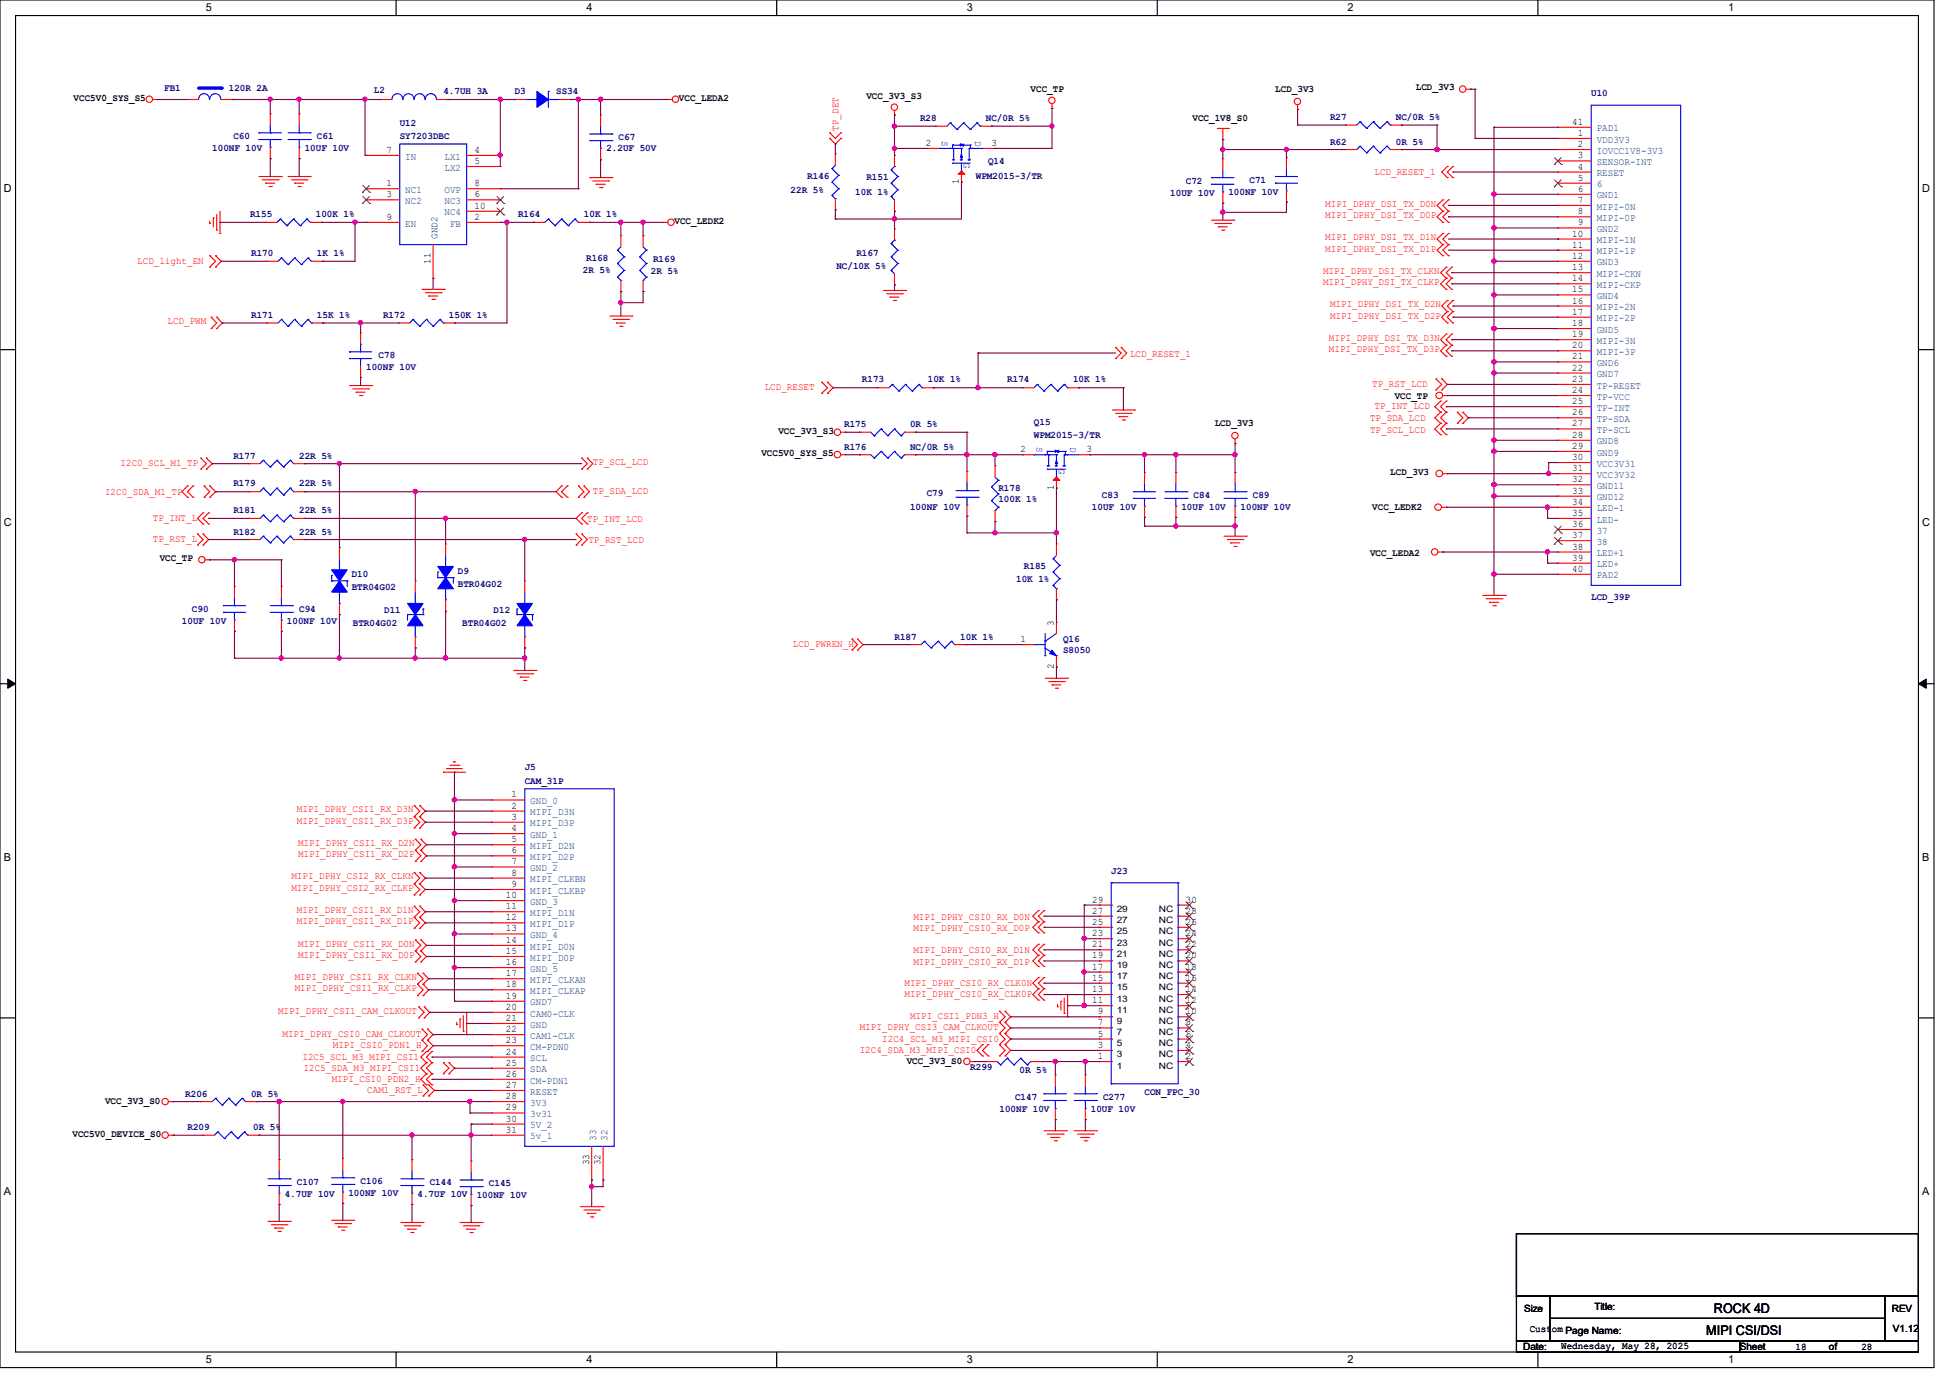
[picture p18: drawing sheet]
<svg xmlns="http://www.w3.org/2000/svg" width="297mm" height="210mm" viewBox="0 0 297 210" stroke-linecap="round" stroke-linejoin="round" font-family="sans-serif">
<defs><g id="words">
<g font-size="2">
<text x="260" y="203.4">MIPI CSI/DSI</text>
<text x="261.2" y="200">ROCK 4D</text>
</g>
<g font-size="1.7">
<text x="31.4" y="1.7">5</text>
<text x="89.4" y="1.7">4</text>
<text x="147.4" y="1.7">3</text>
<text x="205.4" y="1.7">2</text>
<text x="263.4" y="1.7">1</text>
<text x=".6" y="29.3">D</text>
<text x="292.9" y="29.3">D</text>
<text x=".6" y="80.2">C</text>
<text x="292.9" y="80.2">C</text>
<text x=".6" y="131.1">B</text>
<text x="292.9" y="131.1">B</text>
<text x=".6" y="181.9">A</text>
<text x="292.9" y="181.9">A</text>
<text x="31.4" y="207.6">5</text>
<text x="89.4" y="207.6">4</text>
<text x="147.4" y="207.6">3</text>
<text x="205.4" y="207.6">2</text>
<text x="263.4" y="207.6">1</text>
</g>
<g font-size="1.5">
<text x="11.2" y="15.4">VCC5V0_SYS_S5</text>
<text x="103.5" y="15.4">VCC_LEDA2</text>
<text x="132" y="15">VCC_3V3_S3</text>
<text x="157.1" y="14">VCC_TP</text>
<text x="194.3" y="14">LCD_3V3</text>
<text x="215.8" y="13.7">LCD_3V3</text>
<text x="58.9" y="23.3">7</text>
<text x="72.3" y="23.3">4</text>
<text x="141.1" y="22.2">2</text>
<text x="151.1" y="22.2">3</text>
<text x="181.7" y="18.5">VCC_1V8_S0</text>
<text x="239.6" y="19">41</text>
<text x="240.4" y="20.7">1</text>
<text x="240.4" y="22.4">2</text>
<text x="58.9" y="28.4">1</text>
<text x="72.3" y="25">5</text>
<text x="72.3" y="28.4">8</text>
<text x="146.1" y="28.1" transform="rotate(-90 146.1 28.1)">1</text>
<text x="240.4" y="24.1">3</text>
<text x="240.4" y="25.8">4</text>
<text x="240.4" y="27.5">5</text>
<text x="240.4" y="29.2">6</text>
<text x="58.9" y="30.1">3</text>
<text x="58.9" y="33.5">9</text>
<text x="72.3" y="33.5">2</text>
<text x="72.3" y="30.1">6</text>
<text x="72.3" y="31.8">10</text>
<text x="102.8" y="34.1">VCC_LEDK2</text>
<text x="240.4" y="30.9">7</text>
<text x="240.4" y="32.6">8</text>
<text x="240.4" y="34.3">9</text>
<text x="65.6" y="40.1" transform="rotate(-90 65.6 40.1)">11</text>
<text x="239.6" y="36">10</text>
<text x="239.6" y="37.7">11</text>
<text x="239.6" y="39.4">12</text>
<text x="239.6" y="41.1">13</text>
<text x="239.6" y="42.8">14</text>
<text x="239.6" y="44.5">15</text>
<text x="239.6" y="46.2">16</text>
<text x="239.6" y="47.9">17</text>
<text x="239.6" y="49.7">18</text>
<text x="239.6" y="51.3">19</text>
<text x="239.6" y="53">20</text>
<text x="239.6" y="54.7">21</text>
<text x="239.6" y="56.4">22</text>
<text x="239.6" y="58.2">23</text>
<text x="239.6" y="59.9">24</text>
<text x="185.1" y="64.9">LCD_3V3</text>
<text x="212.6" y="60.8">VCC_TP</text>
<text x="239.6" y="61.6">25</text>
<text x="239.6" y="63.2">26</text>
<text x="239.6" y="64.9">27</text>
<text x="116" y="69.5">VCC5V0_SYS_S5</text>
<text x="118.6" y="66.1">VCC_3V3_S3</text>
<text x="155.5" y="68.9">2</text>
<text x="165.6" y="68.9">3</text>
<text x="239.6" y="66.7">28</text>
<text x="239.6" y="68.4">29</text>
<text x="239.6" y="70.1">30</text>
<text x="239.6" y="71.8">31</text>
<text x="160.6" y="74.7" transform="rotate(-90 160.6 74.7)">1</text>
<text x="209.1" y="77.7">VCC_LEDK2</text>
<text x="211.9" y="72.4">LCD_3V3</text>
<text x="239.6" y="73.4">32</text>
<text x="239.6" y="75.2">33</text>
<text x="239.6" y="76.9">34</text>
<text x="239.6" y="78.6">35</text>
<text x="239.6" y="80.3">36</text>
<text x="239.6" y="82">37</text>
<text x="239.6" y="83.7">38</text>
<text x="24.3" y="85.5">VCC_TP</text>
<text x="208.8" y="84.7">VCC_LEDA2</text>
<text x="239.6" y="85.4">39</text>
<text x="239.6" y="87.1">40</text>
<text x="160.6" y="95.3" transform="rotate(-90 160.6 95.3)">3</text>
<text x="155.5" y="97.8">1</text>
<text x="160.6" y="101.9" transform="rotate(-90 160.6 101.9)">2</text>
<text x="77.9" y="121.5">1</text>
<text x="77.9" y="123.1">2</text>
<text x="77.9" y="124.8">3</text>
<text x="77.9" y="131.7">7</text>
<text x="77.9" y="128.3">5</text>
<text x="77.9" y="130">6</text>
<text x="77.9" y="126.6">4</text>
<text x="77.1" y="136.8">10</text>
<text x="77.9" y="133.3">8</text>
<text x="77.9" y="135.1">9</text>
<text x="166.5" y="137.5">29</text>
<text x="180.7" y="137.5">30</text>
<text x="77.1" y="138.5">11</text>
<text x="77.1" y="140.2">12</text>
<text x="77.1" y="141.9">13</text>
<text x="77.1" y="143.6">14</text>
<text x="166.5" y="142.6">23</text>
<text x="166.5" y="140.8">25</text>
<text x="166.5" y="139.1">27</text>
<text x="180.7" y="142.6">24</text>
<text x="180.7" y="140.8">26</text>
<text x="180.7" y="139.1">28</text>
<text x="77.1" y="145.3">15</text>
<text x="77.1" y="147">16</text>
<text x="77.1" y="148.7">17</text>
<text x="166.5" y="149.4">15</text>
<text x="166.5" y="147.7">17</text>
<text x="166.5" y="146">19</text>
<text x="166.5" y="144.3">21</text>
<text x="180.7" y="149.4">16</text>
<text x="180.7" y="147.7">18</text>
<text x="180.7" y="146">20</text>
<text x="180.7" y="144.3">22</text>
<text x="77.1" y="150.4">18</text>
<text x="77.1" y="152.1">19</text>
<text x="77.1" y="153.8">20</text>
<text x="77.1" y="155.5">21</text>
<text x="166.5" y="152.8">11</text>
<text x="166.5" y="151.1">13</text>
<text x="167.3" y="154.5">9</text>
<text x="180.7" y="154.5">10</text>
<text x="180.7" y="152.8">12</text>
<text x="180.7" y="151.1">14</text>
<text x="77.1" y="157.2">22</text>
<text x="77.1" y="158.9">23</text>
<text x="77.1" y="160.6">24</text>
<text x="167.3" y="161.3">1</text>
<text x="167.3" y="159.6">3</text>
<text x="167.3" y="157.9">5</text>
<text x="167.3" y="156.2">7</text>
<text x="180.7" y="161.3">2</text>
<text x="180.7" y="159.6">4</text>
<text x="180.7" y="157.9">6</text>
<text x="180.7" y="156.2">8</text>
<text x="77.1" y="162.3">25</text>
<text x="77.1" y="164">26</text>
<text x="77.1" y="165.7">27</text>
<text x="77.1" y="167.4">28</text>
<text x="138.2" y="162.1">VCC_3V3_S0</text>
<text x="11" y="173.1">VCC5V0_DEVICE_S0</text>
<text x="16" y="168.2">VCC_3V3_S0</text>
<text x="77.1" y="169.1">29</text>
<text x="77.1" y="170.8">30</text>
<text x="77.1" y="172.5">31</text>
<text x="89.8" y="177.5" transform="rotate(-90 89.8 177.5)">33</text>
<text x="91.5" y="177.5" transform="rotate(-90 91.5 177.5)">32</text>
<text x="232.3" y="199.8">Size</text>
<text x="233.1" y="202.9">Custom Page Name:</text>
<text x="243" y="199.5">Title:</text>
<text x="288.3" y="199.8">REV</text>
<text x="288.5" y="202.9">V1.12</text>
<text x="232.1" y="205.6">Date:</text>
<text x="237.9" y="205.4">Wednesday, May 28, 2025</text>
<text x="265.1" y="205.6">Sheet</text>
<text x="273.6" y="205.6">18</text>
<text x="278.7" y="205.6">of</text>
<text x="283.7" y="205.6">28</text>
</g>
<g font-size="1.5" fill="#00007f">
<text x="25" y="13.8">FB1</text>
<text x="34.9" y="13.8">120R 2A</text>
<text x="57" y="14.2">L2</text>
<text x="67.6" y="14.4">4.7UH 3A</text>
<text x="78.4" y="14.4">D3</text>
<text x="84.7" y="14.4">SS34</text>
<text x="242.5" y="14.7">U10</text>
<text x="32.3" y="23">100NF 10V</text>
<text x="35.6" y="21.2">C60</text>
<text x="46.4" y="23">10UF 10V</text>
<text x="48.3" y="21.2">C61</text>
<text x="60.9" y="19.1">U12</text>
<text x="60.9" y="21.2">SY7203DBC</text>
<text x="92.4" y="23">2.2UF 50V</text>
<text x="94.3" y="21.3">C67</text>
<text x="140.2" y="18.5">R28</text>
<text x="150.2" y="18.5">NC/0R 5%</text>
<text x="202.7" y="18.3">R27</text>
<text x="202.7" y="22">R62</text>
<text x="212.7" y="18.3">NC/0R 5%</text>
<text x="212.7" y="22">0R 5%</text>
<text x="120.5" y="29.3">22R 5%</text>
<text x="123" y="27.3">R146</text>
<text x="130.3" y="29.7">10K 1%</text>
<text x="132" y="27.5">R151</text>
<text x="148.7" y="27.3">WPM2015-3/TR</text>
<text x="150.6" y="24.9">Q14</text>
<text x="178.3" y="29.8">10UF 10V</text>
<text x="180.7" y="28">C72</text>
<text x="187.2" y="29.7">100NF 10V</text>
<text x="190.4" y="27.8">C71</text>
<text x="38.1" y="33.1">R155</text>
<text x="48.1" y="33.1">100K 1%</text>
<text x="78.9" y="33.1">R164</text>
<text x="89" y="33.1">10K 1%</text>
<text x="38.3" y="39">R170</text>
<text x="48.3" y="39">1K 1%</text>
<text x="88.8" y="41.6">2R 5%</text>
<text x="89.3" y="39.7">R168</text>
<text x="99.2" y="41.7">2R 5%</text>
<text x="99.5" y="39.9">R169</text>
<text x="127.5" y="40.9">NC/10K 5%</text>
<text x="130.5" y="39">R167</text>
<text x="38.3" y="48.4">R171</text>
<text x="48.3" y="48.4">15K 1%</text>
<text x="58.4" y="48.4">R172</text>
<text x="68.4" y="48.4">150K 1%</text>
<text x="55.8" y="56.4">100NF 10V</text>
<text x="57.7" y="54.5">C78</text>
<text x="131.4" y="58.2">R173</text>
<text x="141.4" y="58.2">10K 1%</text>
<text x="153.5" y="58.2">R174</text>
<text x="163.5" y="58.2">10K 1%</text>
<text x="128.6" y="65.1">R175</text>
<text x="138.7" y="65.1">0R 5%</text>
<text x="157.6" y="64.7">Q15</text>
<text x="35.6" y="69.8">R177</text>
<text x="45.6" y="69.8">22R 5%</text>
<text x="128.6" y="68.5">R176</text>
<text x="138.7" y="68.5">NC/0R 5%</text>
<text x="157.6" y="66.8">WPM2015-3/TR</text>
<text x="35.6" y="74.1">R179</text>
<text x="45.6" y="74.1">22R 5%</text>
<text x="138.7" y="77.7">100NF 10V</text>
<text x="141.2" y="75.6">C79</text>
<text x="152.1" y="74.8">R178</text>
<text x="152.1" y="76.5">100K 1%</text>
<text x="166.4" y="77.7">10UF 10V</text>
<text x="167.9" y="75.8">C83</text>
<text x="180" y="77.7">10UF 10V</text>
<text x="181.9" y="75.8">C84</text>
<text x="189.1" y="77.7">100NF 10V</text>
<text x="190.9" y="75.8">C89</text>
<text x="35.6" y="78.2">R181</text>
<text x="35.6" y="81.4">R182</text>
<text x="45.6" y="78.2">22R 5%</text>
<text x="45.6" y="81.4">22R 5%</text>
<text x="53.6" y="87.9">D10</text>
<text x="53.6" y="89.9">BTR04G02</text>
<text x="69.8" y="87.4">D9</text>
<text x="69.8" y="89.4">BTR04G02</text>
<text x="154.9" y="88.6">10K 1%</text>
<text x="156" y="86.7">R185</text>
<text x="27.7" y="95">10UF 10V</text>
<text x="29.3" y="93.2">C90</text>
<text x="43.7" y="95">100NF 10V</text>
<text x="45.6" y="93.2">C94</text>
<text x="53.8" y="95.4">BTR04G02</text>
<text x="58.5" y="93.3">D11</text>
<text x="70.4" y="95.4">BTR04G02</text>
<text x="75.2" y="93.3">D12</text>
<text x="242.5" y="91.4">LCD_39P</text>
<text x="136.3" y="97.4">R187</text>
<text x="146.3" y="97.4">10K 1%</text>
<text x="162" y="97.7">Q16</text>
<text x="162" y="99.4">S8050</text>
<text x="80" y="117.3">J5</text>
<text x="80" y="119.4">CAM_31P</text>
<text x="169.3" y="133.1">J23</text>
<text x="28.2" y="167">R206</text>
<text x="38.3" y="167">0R 5%</text>
<text x="147.9" y="162.9">R299</text>
<text x="154.7" y="167.5">C147</text>
<text x="155.4" y="163.4">0R 5%</text>
<text x="168.1" y="167.5">C277</text>
<text x="174.4" y="166.8">CON_FPC_30</text>
<text x="28.6" y="172.1">R209</text>
<text x="38.6" y="172.1">0R 5%</text>
<text x="152.3" y="169.4">100NF 10V</text>
<text x="166.2" y="169.4">10UF 10V</text>
<text x="43.4" y="182.3">4.7UF 10V</text>
<text x="45.3" y="180.5">C107</text>
<text x="53.1" y="182.2">100NF 10V</text>
<text x="54.9" y="180.3">C106</text>
<text x="63.6" y="182.3">4.7UF 10V</text>
<text x="65.5" y="180.5">C144</text>
<text x="72.6" y="182.5">100NF 10V</text>
<text x="74.5" y="180.6">C145</text>
</g>
<g font-size="1.5" fill="#f00">
<text x="127.8" y="19.9" transform="rotate(-90 127.8 19.9)">TP_DET</text>
<text x="209.5" y="26.6">LCD_RESET_1</text>
<text x="202" y="33.2">MIPI_DPHY_DSI_TX_D0P</text>
<text x="202" y="31.5">MIPI_DPHY_DSI_TX_D0N</text>
<text x="20.9" y="40.2">LCD_light_EN</text>
<text x="201.6" y="41.7">MIPI_DPHY_DSI_TX_CLKN</text>
<text x="202" y="38.3">MIPI_DPHY_DSI_TX_D1P</text>
<text x="202" y="36.6">MIPI_DPHY_DSI_TX_D1N</text>
<text x="201.6" y="43.4">MIPI_DPHY_DSI_TX_CLKP</text>
<text x="202.7" y="46.8">MIPI_DPHY_DSI_TX_D2N</text>
<text x="25.5" y="49.4">LCD_PWM</text>
<text x="202.5" y="53.6">MIPI_DPHY_DSI_TX_D3P</text>
<text x="202.5" y="51.9">MIPI_DPHY_DSI_TX_D3N</text>
<text x="202.7" y="48.5">MIPI_DPHY_DSI_TX_D2P</text>
<text x="116.5" y="59.4">LCD_RESET</text>
<text x="172.2" y="54.3">LCD_RESET_1</text>
<text x="209.1" y="58.9">TP_RST_LCD</text>
<text x="208.8" y="64.2">TP_SDA_LCD</text>
<text x="208.8" y="65.9">TP_SCL_LCD</text>
<text x="209.5" y="62.3">TP_INT_LCD</text>
<text x="18.4" y="71">I2C0_SCL_M1_TP</text>
<text x="90.3" y="70.8">TP_SCL_LCD</text>
<text x="16" y="75.4">I2C0_SDA_M1_TP</text>
<text x="90.3" y="75.2">TP_SDA_LCD</text>
<text x="23.3" y="82.5">TP_RST_L</text>
<text x="23.3" y="79.3">TP_INT_L</text>
<text x="89.5" y="79.5">TP_INT_LCD</text>
<text x="89.7" y="82.7">TP_RST_LCD</text>
<text x="120.8" y="98.6">LCD_PWREN_H</text>
<text x="45.3" y="123.7">MIPI_DPHY_CSI1_RX_D3N</text>
<text x="45.3" y="125.4">MIPI_DPHY_CSI1_RX_D3P</text>
<text x="45.4" y="128.9">MIPI_DPHY_CSI1_RX_D2N</text>
<text x="45.4" y="130.6">MIPI_DPHY_CSI1_RX_D2P</text>
<text x="44.4" y="133.9">MIPI_DPHY_CSI2_RX_CLKN</text>
<text x="44.4" y="135.7">MIPI_DPHY_CSI2_RX_CLKP</text>
<text x="45.3" y="139.1">MIPI_DPHY_CSI1_RX_D1N</text>
<text x="45.3" y="140.8">MIPI_DPHY_CSI1_RX_D1P</text>
<text x="139.2" y="140.1">MIPI_DPHY_CSI0_RX_D0N</text>
<text x="139.2" y="141.8">MIPI_DPHY_CSI0_RX_D0P</text>
<text x="44.9" y="149.3">MIPI_DPHY_CSI1_RX_CLKN</text>
<text x="45.4" y="144.2">MIPI_DPHY_CSI1_RX_D0N</text>
<text x="45.4" y="145.9">MIPI_DPHY_CSI1_RX_D0P</text>
<text x="139.2" y="145.2">MIPI_DPHY_CSI0_RX_D1N</text>
<text x="139.2" y="146.9">MIPI_DPHY_CSI0_RX_D1P</text>
<text x="42.4" y="154.4">MIPI_DPHY_CSI1_CAM_CLKOUT</text>
<text x="44.9" y="151">MIPI_DPHY_CSI1_RX_CLKP</text>
<text x="137.8" y="150.1">MIPI_DPHY_CSI0_RX_CLK0N</text>
<text x="137.8" y="151.8">MIPI_DPHY_CSI0_RX_CLK0P</text>
<text x="138.7" y="155.2">MIPI_CSI1_PDN3_H</text>
<text x="43.1" y="157.9">MIPI_DPHY_CSI0_CAM_CLKOUT</text>
<text x="46.1" y="161.4">I2C5_SCL_M3_MIPI_CSI1</text>
<text x="50.7" y="159.6">MIPI_CSI0_PDN1_H</text>
<text x="131" y="160.3">I2C4_SDA_M3_MIPI_CSI0</text>
<text x="131" y="156.9">MIPI_DPHY_CSI3_CAM_CLKOUT</text>
<text x="134.4" y="158.6">I2C4_SCL_M3_MIPI_CSI0</text>
<text x="46.3" y="163.1">I2C5_SDA_M3_MIPI_CSI1</text>
<text x="50.5" y="164.8">MIPI_CSI0_PDN2_H</text>
<text x="56" y="166.5">CAM1_RST_L</text>
</g>
<g font-size="1.5" fill="#00f">
<text x="143.5" y="21.4" transform="rotate(90 143.5 21.4)">S</text>
<text x="148.6" y="21.4" transform="rotate(90 148.6 21.4)">D</text>
<text x="146.9" y="24.8" transform="rotate(90 146.9 24.8)">G</text>
<text x="157.9" y="68.1" transform="rotate(90 157.9 68.1)">S</text>
<text x="161.4" y="71.5" transform="rotate(90 161.4 71.5)">G</text>
<text x="163.1" y="68.1" transform="rotate(90 163.1 68.1)">D</text>
</g>
<g font-size="1.5" fill="#003f7f">
<text x="243.3" y="21.7">VDD3V3</text>
<text x="243.3" y="23.4">IOVCC1V8-3V3</text>
<text x="243.3" y="20">PAD1</text>
<text x="61.8" y="24.3">IN</text>
<text x="61.8" y="29.4">NC1</text>
<text x="67.7" y="24.3">LX1</text>
<text x="67.7" y="26">LX2</text>
<text x="67.7" y="29.4">OVP</text>
<text x="243.3" y="25.1">SENSOR-INT</text>
<text x="243.3" y="26.8">RESET</text>
<text x="243.3" y="28.5">6</text>
<text x="61.8" y="31.1">NC2</text>
<text x="61.8" y="34.5">EN</text>
<text x="67.7" y="31.1">NC3</text>
<text x="67.7" y="32.8">NC4</text>
<text x="68.6" y="34.5">FB</text>
<text x="243.3" y="30.2">GND1</text>
<text x="243.3" y="31.9">MIPI-0N</text>
<text x="243.3" y="33.7">MIPI-0P</text>
<text x="243.3" y="35.3">GND2</text>
<text x="66.7" y="36.4" transform="rotate(-90 66.7 36.4)">GND2</text>
<text x="243.3" y="37">MIPI-1N</text>
<text x="243.3" y="38.7">MIPI-1P</text>
<text x="243.3" y="40.4">GND3</text>
<text x="243.3" y="42.2">MIPI-CKN</text>
<text x="243.3" y="43.9">MIPI-CKP</text>
<text x="243.3" y="45.5">GND4</text>
<text x="243.3" y="47.2">MIPI-2N</text>
<text x="243.3" y="48.9">MIPI-2P</text>
<text x="243.3" y="50.7">GND5</text>
<text x="243.3" y="52.4">MIPI-3N</text>
<text x="243.3" y="54.1">MIPI-3P</text>
<text x="243.3" y="55.8">GND6</text>
<text x="243.3" y="57.4">GND7</text>
<text x="243.3" y="59.2">TP-RESET</text>
<text x="243.3" y="60.9">TP-VCC</text>
<text x="243.3" y="62.6">TP-INT</text>
<text x="243.3" y="64.3">TP-SDA</text>
<text x="243.3" y="66">TP-SCL</text>
<text x="243.3" y="67.7">GND8</text>
<text x="243.3" y="69.4">GND9</text>
<text x="243.3" y="71.1">VCC3V31</text>
<text x="243.3" y="72.8">VCC3V32</text>
<text x="243.3" y="74.5">GND11</text>
<text x="243.3" y="76.2">GND12</text>
<text x="243.3" y="77.9">LED-1</text>
<text x="243.3" y="79.6">LED-</text>
<text x="243.3" y="81.3">37</text>
<text x="243.3" y="83">38</text>
<text x="243.3" y="84.7">LED+1</text>
<text x="243.3" y="86.4">LED+</text>
<text x="243.3" y="88.1">PAD2</text>
<text x="80.8" y="122.5">GND_0</text>
<text x="80.8" y="124.2">MIPI_D3N</text>
<text x="80.8" y="125.9">MIPI_D3P</text>
<text x="80.8" y="129.3">MIPI_D2N</text>
<text x="80.8" y="131">MIPI_D2P</text>
<text x="80.8" y="127.6">GND_1</text>
<text x="80.8" y="132.7">GND_2</text>
<text x="80.8" y="134.4">MIPI_CLKBN</text>
<text x="80.8" y="136.1">MIPI_CLKBP</text>
<text x="80.8" y="137.8">GND_3</text>
<text x="80.8" y="139.5">MIPI_D1N</text>
<text x="80.8" y="141.2">MIPI_D1P</text>
<text x="80.8" y="142.9">GND_4</text>
<text x="80.8" y="144.6">MIPI_D0N</text>
<text x="80.8" y="146.3">MIPI_D0P</text>
<text x="80.8" y="148">GND_5</text>
<text x="80.8" y="149.7">MIPI_CLKAN</text>
<text x="80.8" y="151.4">MIPI_CLKAP</text>
<text x="80.8" y="153.1">GND7</text>
<text x="80.8" y="154.8">CAM0-CLK</text>
<text x="80.8" y="156.5">GND</text>
<text x="80.8" y="158.2">CAM1-CLK</text>
<text x="80.8" y="159.9">CM-PDN0</text>
<text x="80.8" y="161.6">SCL</text>
<text x="80.8" y="163.3">SDA</text>
<text x="80.8" y="165">CM-PDN1</text>
<text x="80.8" y="166.7">RESET</text>
<text x="80.8" y="168.4">3V3</text>
<text x="80.8" y="170.1">3v31</text>
<text x="80.8" y="171.8">5V_2</text>
<text x="80.8" y="173.5">5v_1</text>
<text x="90.8" y="173.7" transform="rotate(-90 90.8 173.7)">33</text>
<text x="92.6" y="173.7" transform="rotate(-90 92.6 173.7)">32</text>
</g>
<g font-size="1.4">
<text x="170.2" y="142.3">25</text>
<text x="170.2" y="140.6">27</text>
<text x="170.2" y="138.9">29</text>
<text x="176.6" y="142.3">NC</text>
<text x="176.6" y="140.6">NC</text>
<text x="176.6" y="138.9">NC</text>
<text x="170.2" y="149.1">17</text>
<text x="170.2" y="147.4">19</text>
<text x="170.2" y="145.7">21</text>
<text x="170.2" y="144">23</text>
<text x="176.6" y="149.1">NC</text>
<text x="176.6" y="147.4">NC</text>
<text x="176.6" y="145.7">NC</text>
<text x="176.6" y="144">NC</text>
<text x="170.2" y="155.9">9</text>
<text x="170.2" y="154.2">11</text>
<text x="170.2" y="152.5">13</text>
<text x="170.2" y="150.8">15</text>
<text x="176.6" y="155.9">NC</text>
<text x="176.6" y="154.2">NC</text>
<text x="176.6" y="152.5">NC</text>
<text x="176.6" y="150.8">NC</text>
<text x="170.2" y="161">3</text>
<text x="170.2" y="159.3">5</text>
<text x="170.2" y="157.6">7</text>
<text x="176.6" y="161">NC</text>
<text x="176.6" y="159.3">NC</text>
<text x="176.6" y="157.6">NC</text>
<text x="170.2" y="162.7">1</text>
<text x="176.6" y="162.7">NC</text>
</g>
</g></defs>
<path d="M0 0h294.7v208.3h-294.7zM2.4 2.4h290v203.5h-290z" fill="none" stroke="#000" stroke-width=".17"/>
<g fill="#fff">
<path d="M31.4 .3h.9v1.8h-.9z"/>
<path d="M31.4 206.2h.9v1.8h-.9z"/>
</g>
<path d="M60.4 0v2.4M60.4 205.9v2.4" fill="none" stroke="#000" stroke-width=".17"/>
<g fill="#fff">
<path d="M89.4 .3h.9v1.8h-.9z"/>
<path d="M89.4 206.2h.9v1.8h-.9z"/>
</g>
<path d="M118.4 0v2.4M118.4 205.9v2.4" fill="none" stroke="#000" stroke-width=".17"/>
<g fill="#fff">
<path d="M147.4 .3h.9v1.8h-.9z"/>
<path d="M147.4 206.2h.9v1.8h-.9z"/>
</g>
<path d="M176.4 0v2.4M176.4 205.9v2.4" fill="none" stroke="#000" stroke-width=".17"/>
<g fill="#fff">
<path d="M205.4 .3h.9v1.8h-.9z"/>
<path d="M205.4 206.2h.9v1.8h-.9z"/>
</g>
<path d="M234.4 0v2.4M234.4 205.9v2.4" fill="none" stroke="#000" stroke-width=".17"/>
<g fill="#fff">
<path d="M263.4 .3h.9v1.8h-.9z"/>
<path d="M263.4 206.2h.9v1.8h-.9z"/>
<path d="M.6 27.8h1.2v1.9h-1.2z"/>
<path d="M292.9 27.8h1.2v1.9h-1.2z"/>
<path d="M.6 78.7h1.2v1.9h-1.2z"/>
<path d="M292.9 78.7h1.2v1.9h-1.2z"/>
</g>
<path d="M0 53.3h2.4M292.4 53.3h2.3" fill="none" stroke="#000" stroke-width=".17"/>
<g fill="#fff">
<path d="M.6 129.6h1.1v1.8h-1.1z"/>
<path d="M292.9 129.6h1.1v1.8h-1.1z"/>
</g>
<path d="M0 104.1h2.4M292.4 104.1h2.3" fill="none" stroke="#000" stroke-width=".17"/>
<path d="M1.2 103.4l1.2 .7-1.2 .7zM292.4 104.1l1.1-.7v1.4z" fill="#000" stroke="#000" stroke-width=".15"/>
<g fill="#fff">
<path d="M.6 180.5h1.1v1.8h-1.1z"/>
<path d="M292.9 180.5h1.1v1.8h-1.1z"/>
</g>
<path d="M0 155h2.4M292.4 155h2.3M231.1 187.9h61.3v9.5h-61.3zM231.1 197.4h5.1v6.8h-5.1zM236.2 197.4h51v3.4h-51zM287.2 197.4h5.2v6.8h-5.2zM231.1 204.2h34v1.7h-34zM236.2 200.8h51v3.4h-51zM265.1 204.2h27.3v1.7h-27.3z" fill="none" stroke="#000" stroke-width=".17"/>
<g fill="none" stroke="#f00" stroke-width=".17">
<path d="M23.3 15.2h.7M24 15.2h.1M41.2 17.4h.1M41.2 17.4v1.6M78.4 15.2h.1M78.4 15.2h1.7M85.3 15.2h1.7M87 15.2h.1M91.5 17.5h.1M91.5 17.5v1.7M101.8 15.2h.1M101.8 15.2h.6"/>
<path d="M136.3 17.5h.1M136.3 16.8v.7M160.3 16.5h.1M160.3 15.8v.7M185.5 19.6h1.7M186.4 19.6v1.7M187.2 19.6h.1M197.7 16.7h.1M197.7 16v.7M223.4 13.6h.7M224.1 13.6h.1M32 34h.1"/>
<path d="M32 38.9h.1M32 33.7v.3M32 38.9l.9 .9-.9 .9M32.5 33.2h.1M32.5 33.2v1.3M32.9 38.9h.1M32.9 38.9l.8 .9-.8 .9M33 35.1h.1M33 32.7v2.4M33.5 35.6h.1M33.5 32.2v3.4M39.5 26.9h3.4"/>
<path d="M40 27.4h2.4M40.5 27.9h.1M40.5 27.9h1.4M40.7 39.8h.1M40.7 39.8h1.7M41 28.4h.4M41.2 24.2h.1M41.2 22.4v1.8M41.4 28.4h.1M42.4 27.4h.1M42.9 26.9h.1M43.9 26.9h3.4"/>
<path d="M44.4 27.4h2.4M44.9 27.9h.1M44.9 27.9h1.4M45.4 28.4h.4M45.8 28.4h.1M46.8 27.4h.1M47.3 26.9h.1M47.5 39.8h1.7M49.2 39.8h.1M89.8 27.1h3.5M90.3 27.6h2.5M90.8 28.1h.1"/>
<path d="M90.8 28.1h1.4M91.4 28.6h.3M91.5 24.3h.1M91.5 22.6v1.7M91.7 28.6h.1M92.8 27.6h.1M93.3 27.1h.1M101.1 33.9h.1M101.1 33.9h.7M126.4 21.1h.1M126.4 20.2h.1M126.4 21.1l.9 .8 .8-.8"/>
<path d="M126.4 20.2l.9 .9 .8-.9M128.1 21.1h.1M128.1 20.2h.1M141.4 22.6h.1M141.4 22.6h1.7M146.5 27.7h.1M146.5 26v1.7M149.9 22.6h1.7M151.6 22.6h.1M184.6 33.5h3.4M185.1 34h2.4M185.7 34.5h.1"/>
<path d="M185.7 34.5h1.3M186.2 35.1h.3M186.4 21.3h.1M186.5 35.1h.1M187.5 34h.1M188 33.5h.1M219.9 33.9h.1M219.9 32.2h.1M219.9 30.4h.1M219.9 38.9h.1M219.9 37.3h.1M219.9 35.6h.1"/>
<path d="M219.9 32.2l-.9 .8 .9 .9M219.9 30.4l-.9 .9 .9 .9M219.9 37.3l-.9 .8 .9 .8M219.9 35.6l-.9 .8 .9 .9M220.6 27.1h.1M220.6 25.4h.1M220.6 25.4l-.9 .8 .9 .9M220.7 33.9h.1M220.7 32.2h.1M220.7 30.4h.1M220.7 38.9h.1M220.7 37.3h.1"/>
<path d="M220.7 35.6h.1M220.7 32.2l-.8 .8 .8 .9M220.7 30.4l-.8 .9 .8 .9M220.7 37.3l-.8 .8 .8 .8M220.7 35.6l-.8 .8 .8 .9M221.4 27.1h.1M221.4 25.4h.1M221.4 25.4l-.8 .8 .8 .9M32 40.7h.1M32.2 50h.1M32.2 48.3h.1M32.2 48.3l.8 .9-.8 .8"/>
<path d="M32.9 40.7h.1M33 48.3h.1M33 50h.1M33 48.3l.9 .9-.9 .8M53.3 58.7h3.3M53.8 59.2h2.3M54.3 59.7h.1M54.3 59.7h1.3M56.1 59.2h.1M56.6 58.7h.1M64.3 44.1h3.4M64.8 44.6h2.4"/>
<path d="M65.3 45.1h.1M65.3 45.1h1.4M65.8 45.6h.4M66.2 45.6h.1M67.2 44.6h.1M67.7 44.1h.1M92.9 48.1h3.4M93.4 48.6h2.4M93.9 49.2h.1M93.9 49.2h1.4M94.4 49.7h.4M94.8 49.7h.1"/>
<path d="M95.8 48.6h.1M96.3 48.1h.1M125.2 59.9h.1M125.2 58.2h.1M125.2 58.2l.9 .9-.9 .8M126.1 58.2h.1M126.1 59.9h.1M126.1 58.2l.9 .9-.9 .8M134.6 44.2h3.4M135.1 44.7h2.4M135.6 45.3h.1M135.6 45.3h1.4"/>
<path d="M136.1 45.8h.4M136.5 45.8h.1M137.5 44.7h.1M138 44.2h.1M170 54.6h.1M170 52.9h.1M170 52.9l.9 .9-.9 .8M170.9 54.6h.1M170.9 52.9h.1M170.9 52.9l.8 .9-.8 .8M218.8 59.4h.1M218.8 57.7h.1"/>
<path d="M218.8 57.7l.9 .8-.9 .9M219.7 57.7h.1M219.7 59.4h.1M219.7 57.7l.9 .8-.9 .9M220.4 44.1h.1M220.4 42.4h.1M220.4 40.7h.1M220.4 54.3h.1M220.4 52.6h.1M220.4 50.9h.1M220.4 42.4l-.9 .8 .9 .9M220.4 40.7l-.9 .8 .9 .9"/>
<path d="M220.4 52.6l-.9 .8 .9 .9M220.4 50.9l-.9 .8 .9 .9M220.6 49.2h.1M220.6 47.5h.1M220.6 45.8h.1M220.6 47.5l-.9 .8 .9 .9M220.6 45.8l-.9 .8 .9 .9M221.2 44.1h.1M221.2 42.4h.1M221.2 40.7h.1M221.2 54.3h.1M221.2 52.6h.1"/>
<path d="M221.2 50.9h.1M221.2 42.4l-.8 .8 .8 .9M221.2 40.7l-.8 .8 .8 .9M221.2 52.6l-.8 .8 .8 .9M221.2 50.9l-.8 .8 .8 .9M221.4 49.2h.1M221.4 47.5h.1M221.4 45.8h.1M221.4 47.5l-.8 .8 .8 .9M221.4 45.8l-.8 .8 .8 .9M28.6 75.7h.1M28.6 74h.1"/>
<path d="M28.6 74l-.9 .9 .9 .8M29.4 75.7h.1M29.4 74h.1M29.4 74l-.8 .9 .8 .8M30.6 71.5h.1M30.6 69.8h.1M30.6 69.8l.9 .8-.9 .9M30.9 79.8h.1M30.9 78.1h.1M30.9 78.1l-.8 .9 .8 .8M31.1 75.7h.1M31.1 74h.1"/>
<path d="M31.1 74l.9 .9-.9 .8M31.5 69.8h.1M31.5 71.5h.1M31.5 69.8l.8 .8-.8 .9M31.8 79.8h.1M31.8 78.1h.1M31.8 78.1l-.9 .9 .9 .8M32 74h.1M32 75.7h.1M32 74l.9 .9-.9 .8M37.9 79h.1M37.9 70.6h.1"/>
<path d="M37.9 79h1.7M37.9 70.6h1.7M44.7 79h1.7M44.7 70.6h1.7M46.4 79h.1M46.4 70.6h.1M54.8 60.2h.3M55.1 60.2h.1M85.6 74h.1M85.6 75.7h.1M85.6 74l-.8 .9 .8 .8M86.4 75.7h.1"/>
<path d="M86.4 74h.1M86.4 74l-.8 .9 .8 .8M88.1 75.7h.1M88.1 74h.1M88.1 74l.9 .9-.9 .8M88.6 78.1h.1M88.6 79.8h.1M88.6 71.5h.1M88.6 69.8h.1M88.6 78.1l-.8 .9 .8 .8M88.6 69.8l.9 .8-.9 .9M89 75.7h.1"/>
<path d="M89 74h.1M89 74l.8 .9-.8 .8M89.5 79.8h.1M89.5 78.1h.1M89.5 71.5h.1M89.5 69.8h.1M89.5 78.1l-.9 .9 .9 .8M89.5 69.8l.8 .8-.8 .9M128.1 65.8h.7M128.1 69.3h.7M128.8 65.8h.1M128.8 69.3h.1"/>
<path d="M155.9 69.3h.1M155.9 69.3h1.7M161 74.3h.1M161 72.6v1.7M164.4 69.3h1.7M166.1 69.3h.1M169.5 62.4h3.4M170 62.9h2.4M170.5 63.5h.1M170.5 63.5h1.4M171 64h.4M171.4 64h.1"/>
<path d="M172.4 62.9h.1M172.9 62.4h.1M188.2 67.6h.1M188.2 66.9v.7M219.5 62.8h.1M219.5 61.1h.1M219.5 64.5h.1M219.5 66.2h.1M219.5 61.1l-.8 .8 .8 .9M219.5 62.8l-.8 .8 .8 .9M219.5 64.5l-.8 .8 .8 .9M219.7 77.3h.7"/>
<path d="M219.9 60.2h.7M219.9 72.1h.7M220.4 77.3h.1M220.4 62.8h.1M220.4 61.1h.1M220.4 64.5h.1M220.4 66.2h.1M220.4 61.1l-.9 .8 .9 .9M220.4 62.8l-.9 .8 .9 .9M220.4 64.5l-.9 .8 .9 .9M220.6 72.1h.1M220.6 60.2h.1"/>
<path d="M222.1 64.5h.1M222.1 62.8h.1M222.1 62.8l.8 .8-.8 .9M222.9 62.8h.1M222.9 64.5h.1M222.9 62.8l.9 .8-.9 .9M30.1 83h.1M30.1 81.3h.1M30.1 81.3l.8 .9-.8 .8M30.9 81.3h.1M30.9 83h.1M30.9 81.3l.9 .9-.9 .8"/>
<path d="M31.3 85.3h.7M32 85.3h.1M63.3 88.5h.1M63.3 98.7h.1M63.3 88.5v1.7M63.3 97v1.7M67.9 82.8h.1M67.9 93.1h.1M67.9 82.8v1.8M67.9 91.4v1.7M87.8 83h.1M87.8 81.3h.1"/>
<path d="M87.8 81.3l.8 .9-.8 .8M88.6 83h.1M88.6 81.3h.1M88.6 81.3l.9 .9-.9 .8M129.8 99h.1M129.8 97.3h.1M129.8 97.3l.9 .9-.9 .8M130.7 97.3h.1M130.7 99h.1M130.7 97.3l.8 .9-.8 .8M186.5 81.7h3.4M187 82.2h2.4"/>
<path d="M187.5 82.7h.1M187.5 82.7h1.4M188 83.2h.4M188.4 83.2h.1M189.4 82.2h.1M189.9 81.7h.1M219.2 84.1h.7M219.9 84.1h.1M226 90.7h3.4M226.5 91.2h2.4M227 91.7h.1M227 91.7h1.4"/>
<path d="M227.5 92.2h.4M227.9 92.2h.1M228.9 91.2h.1M229.4 90.7h.1M67.6 117.6h.1M67.6 117.6h3.4M68.1 117.1h.1M68.1 117.1h2.3M68.6 116.5h1.3M69.1 116h.1M69.1 116h.3M69.9 116.5h.1"/>
<path d="M78.3 102.1h3.4M78.8 102.6h2.4M79.3 103.1h.1M79.3 103.1h1.3M79.8 103.6h.3M80.1 103.6h.1M81.2 102.6h.1M81.7 102.1h.1M159.3 103.3h3.4M159.8 103.8h2.4M160.3 104.3h.1M160.3 104.3h1.4"/>
<path d="M160.8 104.8h.4M161.2 104.8h.1M162.2 103.8h.1M162.7 103.3h.1M63.1 134.6h.1M63.1 132.9h.1M63.1 136.3h.1M63.1 139.7h.1M63.1 138h.1M63.1 124.4h.1M63.1 122.7h.1M63.1 126.1h.1"/>
<path d="M63.1 132.9l.9 .8-.9 .9M63.1 134.6l.9 .9-.9 .8M63.1 138l.9 .9-.9 .8M63.1 139.7l.9 .8-.9 .9M63.1 122.7l.9 .8-.9 .9M63.1 124.4l.9 .8-.9 .9M63.3 129.5h.1M63.3 127.8h.1M63.3 131.2h.1M63.3 127.8l.8 .9-.8 .8M63.3 129.5l.8 .8-.8 .9M64 132.9h.1"/>
<path d="M64 134.6h.1M64 136.3h.1M64 138h.1M64 139.7h.1M64 122.7h.1M64 124.4h.1M64 126.1h.1M64 132.9l.8 .8-.8 .9M64 134.6l.8 .9-.8 .8M64 138l.8 .9-.8 .8M64 139.7l.8 .8-.8 .9M64 122.7l.8 .8-.8 .9"/>
<path d="M64 124.4l.8 .8-.8 .9M64.1 127.8h.1M64.1 129.5h.1M64.1 131.2h.1M64.1 127.8l.9 .9-.9 .8M64.1 129.5l.9 .8-.9 .9M158.2 138.7h.1M158.2 138.7l-.8 .8 .8 .9M159.1 138.7h.1M159.1 138.7l-.9 .8 .9 .9M63.1 141.4h.1M63.3 144.8h.1"/>
<path d="M63.3 143.1h.1M63.3 146.5h.1M63.3 143.1l.8 .9-.8 .8M63.3 144.8l.8 .9-.8 .8M63.6 149.9h.1M63.6 148.2h.1M63.6 151.6h.1M63.6 148.2l.9 .9-.9 .8M63.6 149.9l.9 .8-.9 .9M63.8 155h.1M63.8 153.3h.1M63.8 153.3l.8 .9-.8 .8"/>
<path d="M64 141.4h.1M64.1 143.1h.1M64.1 144.8h.1M64.1 146.5h.1M64.1 143.1l.9 .9-.9 .8M64.1 144.8l.9 .9-.9 .8M64.3 158.4h.1M64.3 156.7h.1M64.3 156.7l.9 .9-.9 .8M64.3 158.4l.9 .9-.9 .8M64.5 148.2h.1M64.5 149.9h.1"/>
<path d="M64.5 151.6h.1M64.5 148.2l.8 .9-.8 .8M64.5 149.9l.8 .8-.8 .9M64.6 153.3h.1M64.6 155h.1M64.6 153.3l.9 .9-.9 .8M65.2 156.7h.1M65.2 158.4h.1M65.2 156.7l.8 .9-.8 .8M65.2 158.4l.8 .9-.8 .8M69.6 156h.1M69.6 155.7v.3"/>
<path d="M70.1 155.2h.1M70.1 155.2v1.3M70.6 157.1h.1M70.6 154.7v2.4M71.1 157.6h.1M71.1 154.2v3.4M149.7 159.1h.1M149.7 159.1l-.8 .9 .8 .8M150.6 159.1h.1M150.6 159.1l-.9 .9 .9 .8M152.3 159.1h.1M152.3 157.4h.1"/>
<path d="M152.3 155.7h.1M152.3 154h.1M152.3 159.1l.9 .9-.9 .8M152.3 155.7l.9 .8-.9 .9M152.3 154l.9 .9-.9 .8M152.3 157.4l.9 .8-.9 .9M153.2 159.1h.1M153.2 155.7h.1M153.2 157.4h.1M153.2 154h.1M153.2 159.1l.8 .9-.8 .8M153.2 155.7l.8 .8-.8 .9"/>
<path d="M153.2 154l.8 .9-.8 .8M153.2 157.4l.8 .8-.8 .9M158.2 140.4h.1M158.2 142.1h.1M158.2 150.6h.1M158.2 148.9h.1M158.2 152.3h.1M158.2 145.5h.1M158.2 143.8h.1M158.2 147.2h.1M158.2 140.4l-.8 .8 .8 .9M158.2 148.9l-.8 .8 .8 .9"/>
<path d="M158.2 150.6l-.8 .9 .8 .8M158.2 143.8l-.8 .9 .8 .8M158.2 145.5l-.8 .8 .8 .9M159.1 140.4h.1M159.1 142.1h.1M159.1 150.6h.1M159.1 148.9h.1M159.1 152.3h.1M159.1 145.5h.1M159.1 143.8h.1M159.1 147.2h.1M159.1 140.4l-.9 .8 .9 .9"/>
<path d="M159.1 148.9l-.9 .8 .9 .9M159.1 150.6l-.9 .9 .9 .8M159.1 143.8l-.9 .9 .9 .8M159.1 145.5l-.9 .8 .9 .9M161.2 153.3h.1M161.2 153v.3M161.7 152.5h.1M161.7 152.5v1.3M162.2 154.3h.1M162.2 152v2.3M162.7 154.9h.1M162.7 151.5v3.4"/>
<path d="M25.7 167.8h.7M25.7 172.9h.7M26.4 167.8h.1M26.4 172.9h.1M30.9 172.9h.1M30.9 172.9h1.8M37.8 172.9h1.7M39.5 172.9h.1M64.3 160.1h.1M64.5 166.9h.1M64.5 165.2h.1M64.5 165.2l.8 .9-.8 .8"/>
<path d="M65 165.2h.1M65 163.5h.1M65 161.8h.1M65 160.1h.1M65 163.5l-.9 .9 .9 .8M65 160.1l-.9 .9 .9 .8M65 161.8l-.9 .9 .9 .8M65.2 160.1h.1M65.3 165.2h.1M65.3 166.9h.1M65.3 165.2l.9 .9-.9 .8M65.8 165.2h.1"/>
<path d="M65.8 163.5h.1M65.8 161.8h.1M65.8 160.1h.1M65.8 163.5l-.8 .9 .8 .8M65.8 160.1l-.8 .9 .8 .8M65.8 161.8l-.8 .9 .8 .8M67.6 163.5h.1M67.6 161.8h.1M67.6 161.8l.8 .9-.8 .8M68.4 161.8h.1M68.4 163.5h.1M68.4 161.8l.9 .9-.9 .8"/>
<path d="M147.9 161.7h.6M148.5 161.7h.1M149.7 160.8h.1M150.6 160.8h.1M152.3 160.8h.1M153.2 160.8h.1M159.1 172.2h3.4M159.6 172.7h2.4M160.1 173.2h.1M160.1 173.2h1.4M160.7 173.7h.3M161 173.7h.1"/>
<path d="M162 172.7h.1M162.5 172.2h.1M163.7 172.2h3.4M164.2 172.7h2.4M164.7 173.2h.1M164.7 173.2h1.4M165.2 173.7h.4M165.6 173.7h.1M166.6 172.7h.1M167.1 172.2h.1M40.9 186h3.3M41.4 186.5h2.3"/>
<path d="M41.9 187h.1M41.9 187h1.3M42.4 187.5h.3M42.7 187.5h.1M43.7 186.5h.1M44.2 186h.1M50.5 185.8h3.4M51.1 186.4h2.3M51.6 186.9h.1M51.6 186.9h1.3M52.1 187.4h.3M52.4 187.4h.1"/>
<path d="M53.4 186.4h.1M53.9 185.8h.1M61.1 186.2h3.4M61.6 186.7h2.4M62.1 187.2h.1M62.1 187.2h1.4M62.6 187.7h.3M62.9 187.7h.1M64 186.7h.1M64.5 186.2h.1M70.1 186.2h3.4M70.6 186.7h2.4"/>
<path d="M71.1 187.2h.1M71.1 187.2h1.4M71.6 187.7h.4M72 187.7h.1M73 186.7h.1M73.5 186.2h.1M88.5 183.8h3.4M89 184.3h2.4M89.5 184.8h.1M89.5 184.8h1.3M90 185.3h.3M90.3 185.3h.1"/>
<path d="M91.4 184.3h.1M91.9 183.8h.1"/>
<circle cx="22.8" cy="15.1" r=".49"/>
<circle cx="102.9" cy="15.1" r=".49"/>
<circle cx="136.3" cy="16.3" r=".49"/>
<circle cx="160.3" cy="15.3" r=".49"/>
<circle cx="197.7" cy="15.5" r=".49"/>
<circle cx="222.9" cy="13.6" r=".49"/>
<circle cx="102.3" cy="33.8" r=".49"/>
<circle cx="127.6" cy="69.2" r=".49"/>
<circle cx="127.6" cy="65.8" r=".49"/>
<circle cx="188.2" cy="66.3" r=".49"/>
<circle cx="219.2" cy="77.2" r=".5"/>
<circle cx="219.3" cy="60.2" r=".5"/>
<circle cx="219.3" cy="72.1" r=".5"/>
<circle cx="30.8" cy="85.2" r=".49"/>
<circle cx="218.6" cy="84.1" r=".49"/>
<circle cx="25.2" cy="167.8" r=".49"/>
<circle cx="25.2" cy="172.9" r=".49"/>
<circle cx="147.3" cy="161.6" r=".49"/>
</g>
<g fill="none" stroke="#00f" stroke-width=".17">
<path d="M31.9 15.2a.83 .83 0 0 0-.8-.9 .83 .83 0 0 0-.8 .9M33.7 15.2a.85 .85 0 0 0-.9-.9 .85 .85 0 0 0-.8 .9M41.2 19v1.2M80.1 15.2h1.7M81.8 15.2h.1M83.6 13.9h.1M83.6 13.9v2.4M83.6 15.2h1.7M85.3 15.2h.1M91.5 19.2v1.2M39.5 21.3h.1M39.5 20.2h.1"/>
<path d="M39.5 21.3h3.4M39.5 20.2h3.4M41.2 22.4h.1M41.2 20.2h.1M41.2 21.3v1.1M42.9 39.3h.1M42.9 39.3l-.5 .5M42.9 39.3l1 1M44.9 39.3h.1M44.9 39.3l-1 1M44.9 39.3l1 1M46.9 39.3h.1"/>
<path d="M46.9 39.3l-1 1M46.9 39.3l.6 .5M47.5 39.8h.1M89.8 21.4h3.5M89.8 20.4h3.5M91.5 22.6h.1M91.5 20.4h.1M91.5 21.4v1.2M93.3 21.4h.1M93.3 20.4h.1M143.1 22.6h.1M143.1 22.6h3.4"/>
<path d="M144.8 22.6h.1M145.2 22.1h.1M145.2 24.3h.1M145.2 24.8h.1M145.2 22.1v.5M145.2 22.1h1.1M145.2 24.3h.3M145.2 24.8h2.7M145.3 22.6h.1M145.3 22.6v1.7M146.3 24.3h.1M146.3 21.9h.1"/>
<path d="M146.3 24.3h.4M146.3 21.9v.4M146.5 26h.1M146.5 22.6h.1M146.5 24h.1M146.5 22.6v.9M146.5 24v.3M146.5 24.8v1.2M146.9 22.1h1M147.5 24.3h.1M147.5 24.3h.4M147.7 22.6h.1"/>
<path d="M147.7 24.3h.1M147.7 22.6h2.2M147.7 22.6v1.7M147.9 22.1h.1M147.9 22.6h.1M147.9 22.1v.5M148.2 22.6h.1M43.9 40.3h.1M45.9 40.3h.1M40.1 78.4h.1M40.1 70.1h.1M40.1 78.4l-.5 .6"/>
<path d="M40.1 78.4l1.1 1.1M40.1 70.1l-.5 .5M40.1 70.1l1.1 1M41.2 79.5h.1M41.2 71.1h.1M42.2 78.4h.1M42.2 70.1h.1M42.2 78.4l-1 1.1M42.2 78.4l1 1.1M42.2 70.1l-1 1M42.2 70.1l1 1M43.2 79.5h.1"/>
<path d="M43.2 71.1h.1M44.2 78.4h.1M44.2 70.1h.1M44.2 78.4l-1 1.1M44.2 78.4l.5 .6M44.2 70.1l-1 1M44.2 70.1l.5 .5M44.7 79h.1M44.7 70.6h.1M157.6 69.3h.1M157.6 69.3h3.4M159.3 69.3h.1"/>
<path d="M159.6 68.7h.1M159.6 71h.1M159.6 71.5h.1M159.6 68.7v.6M159.6 68.7h1.2M159.6 71h.4M159.6 71.5h2.7M159.8 69.3h.1M159.8 69.3v1.7M160.8 71h.1M160.8 68.6h.1M160.8 71h.4"/>
<path d="M160.8 68.6v.3M161 72.6h.1M161 69.3h.1M161 70.6h.1M161 69.3v.8M161 70.6v.4M161 71.5v1.1M161.3 68.7h1M162 71h.1M162 71h.3M162.2 69.3h.1M162.2 71h.1"/>
<path d="M162.2 69.3h2.2M162.2 69.3v1.7M162.3 68.7h.1M162.3 69.3h.1M162.3 68.7v.6M162.7 69.3h.1M62.1 93.6h.1M62.1 93.6v.8M62.1 93.6h2.4M63.3 91.9h.1M63.3 97h.1M63.3 90.2v1.7"/>
<path d="M63.3 95.3v1.7M64.5 93.6h.1M64.5 92.8h.1M64.5 92.8v.8M66.7 88h.1M66.7 87.1h.1M66.7 88h2.4M66.7 87.1v.9M67.9 86.3h.1M67.9 91.4h.1M67.9 84.6v1.7M67.9 89.7v1.7"/>
<path d="M69.1 88h.1M69.1 88v.8M33.2 172.4h.1M33.2 172.4l-.5 .5M33.2 172.4l1 1M34.2 173.4h.1M35.2 172.4h.1M35.2 172.4l-1 1M35.2 172.4l1 1M36.2 173.4h.1M37.3 172.4h.1M37.3 172.4l-1.1 1"/>
<path d="M37.3 172.4l.5 .5M37.8 172.9h.1"/>
</g>
<g fill="#00f" stroke="#00f" stroke-width=".17">
<path d="M81.8 13.9l1.8 1.3-1.8 1.1z" fill-rule="evenodd"/>
<path d="M160.8 68.7l.5-.1v.3z" fill-rule="evenodd"/>
<path d="M161 70.1l.2 .5h-.4z" fill-rule="evenodd"/>
<path d="M62.1 91.9h2.4l-1.2 1.7z" fill-rule="evenodd"/>
<path d="M63.3 93.6l1.2 1.7h-2.4z" fill-rule="evenodd"/>
<path d="M146.3 22.1l.6-.2v.4z" fill-rule="evenodd"/>
<path d="M146.5 23.5l.2 .5h-.4z" fill-rule="evenodd"/>
<path d="M66.7 86.3h2.4l-1.2 1.7z" fill-rule="evenodd"/>
<path d="M67.9 88l1.2 1.7h-2.4z" fill-rule="evenodd"/>
</g>
<g fill="#f00" stroke="#f00" stroke-width=".17">
<path d="M160.5 73.2l.5-.6 .5 .6z"/>
<path d="M146 26.5l.5-.5 .5 .5z"/>
</g>
<path d="M30.3 13.4h3.4" fill="none" stroke="#00f" stroke-width=".51"/>
<circle cx="33.7" cy="13.4" r=".25" fill="#00f"/>
<g fill="none" stroke="#f00" stroke-width=".17">
<path d="M28.6 15.2h.1M28.6 15.2h1.7M33.7 15.2h1.7M35.4 15.2h.1M45.6 17.4h.1M45.6 17.4v1.6M58 15.2h.1M58 15.2h1.7M66.5 15.2h1.7M68.2 15.2h.1M142.6 19.2h.1M142.6 19.2h1.7"/>
<path d="M149.4 19.2h1.7M151.1 19.2h.1M205.1 19h.1M205.1 19h1.7M211.9 19h1.7M213.6 19h.1M237.4 19.4h.1M237.4 19.4h5.1M40.5 33.9h.1M40.5 33.9h1.7M45.6 24.2h.1M45.6 22.4v1.8"/>
<path d="M47.3 33.9h1.7M49 33.9h.1M55.8 23.7h.1M55.8 30.4h.1M55.8 33.9h.1M55.8 28.7h.1M55.8 33.9h5.1M55.8 23.7h5.1M55.8 30.4h5.1M55.8 28.7h5.1M66 37.3v5.1M71.1 33.9h5.1"/>
<path d="M71.1 23.7h5.1M71.1 30.4h5.1M71.1 28.7h5.1M71.1 25.4h5.1M71.1 32.2h5.1M76.2 33.9h.1M76.2 23.7h.1M76.2 30.4h.1M76.2 25.4h.1M76.2 32.2h.1M76.2 28.7h.1M81.3 33.9h.1"/>
<path d="M81.3 33.9h1.7M88.1 33.9h1.7M89.8 33.9h.1M94.6 35.9h.1M94.6 35.9v1.7M98 35.9h.1M98 35.9v1.7M127.3 23.5h.1M127.3 32h.1M127.3 23.5v1.7M127.3 30.3v1.7M136.3 34.9h.1"/>
<path d="M136.3 32.2h.1M136.3 23.7h.1M136.3 23.7v1.7M136.3 30.4v1.8M136.3 34.9v1.7M186.4 24.2h.1M186.4 30.9h.1M186.4 24.2v1.7M186.4 29.3v1.6M196 24h.1M196 30.8h.1M196 24v1.7"/>
<path d="M196 29.1v1.7M205.1 22.8h.1M205.1 22.8h1.7M211.9 22.8h1.7M213.6 22.8h.1M237.4 21.1h.1M237.4 22.8h.1M237.4 24.5h.1M237.4 26.2h.1M237.4 27.9h.1M237.4 29.6h.1M237.4 31.3h.1"/>
<path d="M237.4 33h.1M237.4 34.7h.1M237.4 36.4h.1M237.4 38.1h.1M237.4 39.8h.1M237.4 22.8h5.1M237.4 21.1h5.1M237.4 24.5h5.1M237.4 26.2h5.1M237.4 27.9h5.1M237.4 29.6h5.1M237.4 31.3h5.1"/>
<path d="M237.4 33h5.1M237.4 34.7h5.1M237.4 36.4h5.1M237.4 38.1h5.1M237.4 39.8h5.1M40.7 49.2h.1M40.7 49.2h1.7M47.5 49.2h1.7M49.2 49.2h.1M54.9 57.5h.1M54.9 50.7h.1M54.9 50.7v1.7"/>
<path d="M54.9 55.8v1.7M60.7 49.2h.1M60.7 49.2h1.7M66 42.4h.1M67.6 49.2h1.7M69.3 49.2h.1M94.6 44.4h.1M94.6 42.7v1.7M98 44.4h.1M98 42.7v1.7M133.7 59.1h.1M133.7 59.1h1.8"/>
<path d="M136.3 43.4h.1M136.3 41.7v1.7M140.5 59.1h1.7M142.2 59.1h.1M155.9 59.1h.1M155.9 59.1h1.7M162.7 59.1h1.7M164.4 59.1h.1M237.4 41.5h.1M237.4 43.2h.1M237.4 44.9h.1M237.4 46.6h.1"/>
<path d="M237.4 48.3h.1M237.4 50h.1M237.4 51.7h.1M237.4 53.4h.1M237.4 55.1h.1M237.4 56.8h.1M237.4 58.5h.1M237.4 41.5h5.1M237.4 43.2h5.1M237.4 44.9h5.1M237.4 46.6h5.1M237.4 48.3h5.1"/>
<path d="M237.4 50h5.1M237.4 51.7h5.1M237.4 53.4h5.1M237.4 55.1h5.1M237.4 56.8h5.1M237.4 58.5h5.1M37.9 74.9h.1M37.9 74.9h1.7M44.7 74.9h1.7M46.4 74.9h.1M131 69.3h.1M131 65.8h.1"/>
<path d="M131 69.3h1.7M131 65.8h1.7M137.8 69.3h1.7M137.8 65.8h1.7M139.5 69.3h.1M139.5 65.8h.1M147.4 71.8h.1M147.4 78.6h.1M147.4 71.8v1.7M147.4 76.9v1.7M151.6 71h.1M151.6 79.5h.1"/>
<path d="M151.6 71v1.6M151.6 77.8v1.7M174.4 72h.1M174.4 78.8h.1M174.4 72v1.7M174.4 77.1v1.7M179.2 72h.1M179.2 78.8h.1M179.2 72v1.7M179.2 77.1v1.7M188.2 72h.1M188.2 78.8h.1"/>
<path d="M188.2 72v1.7M188.2 77.1v1.7M237.4 60.2h.1M237.4 61.9h.1M237.4 63.6h.1M237.4 65.3h.1M237.4 67.1h.1M237.4 68.7h.1M237.4 70.4h.1M237.4 72.1h.1M237.4 73.8h.1M237.4 75.6h.1"/>
<path d="M237.4 77.3h.1M237.4 79h.1M237.4 60.2h5.1M237.4 61.9h5.1M237.4 63.6h5.1M237.4 65.3h5.1M237.4 67.1h5.1M237.4 68.7h5.1M237.4 70.4h5.1M237.4 72.1h5.1M237.4 73.8h5.1M237.4 75.6h5.1"/>
<path d="M237.4 77.3h5.1M237.4 79h5.1M35.7 89.3h.1M35.7 96.1h.1M35.7 89.3v1.7M35.7 94.4v1.7M37.9 82.2h.1M37.9 82.2h1.7M42.9 89.3h.1M42.9 96.1h.1M42.9 89.3v1.7M42.9 94.4v1.7"/>
<path d="M44.7 82.2h1.7M46.4 82.2h.1M51.7 83.4h.1M51.7 93.6h.1M51.7 83.4v1.7M51.7 91.9v1.7M80 88.5h.1M80 98.7h.1M80 88.5v1.7M80 97v1.7M138.7 98.2h.1M138.7 98.2h1.7"/>
<path d="M145.5 98.2h1.7M147.2 98.2h.1M155.9 98.2h.1M155.9 98.2h1.7M161 94.8h.1M161 82.8h.1M161 91.4h.1M161 82.8v1.8M161 89.7v1.7M161 94.8v1.7M161 99.9v1.7M237.4 80.6h.1"/>
<path d="M237.4 82.3h.1M237.4 84.1h.1M237.4 85.8h.1M237.4 87.5h.1M237.4 80.6h5.1M237.4 82.3h5.1M237.4 84.1h5.1M237.4 85.8h5.1M237.4 87.5h5.1M161 101.6h.1M74.9 121.8h.1M74.9 123.5h.1"/>
<path d="M74.9 132h.1M74.9 125.2h.1M74.9 128.7h.1M74.9 130.3h.1M74.9 127h.1M74.9 133.7h.1M74.9 135.5h.1M74.9 137.2h.1M74.9 138.9h.1M74.9 121.8h5.1M74.9 123.5h5.1M74.9 132h5.1"/>
<path d="M74.9 125.2h5.1M74.9 128.7h5.1M74.9 130.3h5.1M74.9 127h5.1M74.9 133.7h5.1M74.9 135.5h5.1M74.9 137.2h5.1M74.9 138.9h5.1M167.6 139.5h.1M167.6 137.8h.1M167.6 139.5h1.7M167.6 137.8h1.7"/>
<path d="M179.5 139.5h1.7M179.5 137.8h1.7M181.2 139.5h.1M181.2 137.8h.1M74.9 140.5h.1M74.9 142.2h.1M74.9 144h.1M74.9 145.7h.1M74.9 147.4h.1M74.9 149.1h.1M74.9 150.7h.1M74.9 152.5h.1"/>
<path d="M74.9 154.2h.1M74.9 155.9h.1M74.9 157.6h.1M74.9 159.3h.1M74.9 140.5h5.1M74.9 142.2h5.1M74.9 144h5.1M74.9 145.7h5.1M74.9 147.4h5.1M74.9 149.1h5.1M74.9 150.7h5.1M74.9 152.5h5.1"/>
<path d="M74.9 154.2h5.1M74.9 155.9h5.1M74.9 157.6h5.1M74.9 159.3h5.1M167.6 160h.1M167.6 158.2h.1M167.6 156.5h.1M167.6 154.9h.1M167.6 153.2h.1M167.6 151.5h.1M167.6 149.7h.1M167.6 148h.1"/>
<path d="M167.6 146.3h.1M167.6 144.7h.1M167.6 143h.1M167.6 141.2h.1M167.6 160h1.7M167.6 158.2h1.7M167.6 156.5h1.7M167.6 154.9h1.7M167.6 153.2h1.7M167.6 151.5h1.7M167.6 149.7h1.7M167.6 148h1.7"/>
<path d="M167.6 146.3h1.7M167.6 144.7h1.7M167.6 143h1.7M167.6 141.2h1.7M179.5 160h1.7M179.5 158.2h1.7M179.5 156.5h1.7M179.5 154.9h1.7M179.5 153.2h1.7M179.5 151.5h1.7M179.5 149.7h1.7M179.5 148h1.7"/>
<path d="M179.5 146.3h1.7M179.5 144.7h1.7M179.5 143h1.7M179.5 141.2h1.7M181.2 160h.1M181.2 158.2h.1M181.2 156.5h.1M181.2 154.9h.1M181.2 153.2h.1M181.2 151.5h.1M181.2 149.7h.1M181.2 148h.1"/>
<path d="M181.2 146.3h.1M181.2 144.7h.1M181.2 143h.1M181.2 141.2h.1M30.6 167.8h.1M30.6 167.8h1.7M37.4 167.8h1.7M39.1 167.8h.1M42.5 176.6h.1M42.5 176.6v1.8M52.2 176.4h.1M52.2 176.4v1.8"/>
<path d="M62.8 176.6h.1M62.8 176.6v1.8M71.8 176.8h.1M71.8 176.8v1.7M74.9 161h.1M74.9 162.7h.1M74.9 164.4h.1M74.9 166.1h.1M74.9 167.8h.1M74.9 169.5h.1M74.9 171.2h.1M74.9 172.9h.1"/>
<path d="M74.9 161h5.1M74.9 162.7h5.1M74.9 164.4h5.1M74.9 166.1h5.1M74.9 167.8h5.1M74.9 169.5h5.1M74.9 171.2h5.1M74.9 172.9h5.1M90.2 179.7h.1M90.2 174.6v5.1M91.9 179.7h.1M91.9 174.6v5.1"/>
<path d="M150.2 161.7h.1M150.2 161.7h1.8M157.1 161.7h1.7M158.8 161.7h.1M160.8 163.7h.1M160.8 170.5h.1M160.8 163.7v1.7M160.8 168.8v1.7M165.4 163.7h.1M165.4 170.5h.1M165.4 163.7v1.7M165.4 168.8v1.7"/>
<path d="M167.6 161.7h.1M167.6 161.7h1.7M179.5 161.7h1.7M181.2 161.7h.1M42.5 183.4h.1M42.5 181.7v1.7M52.2 183.3h.1M52.2 181.6v1.7M62.8 183.4h.1M62.8 181.7v1.7M71.8 183.6h.1M71.8 181.9v1.7"/>
</g>
<g fill="none" stroke="#00f" stroke-width=".17">
<path d="M45.6 19v1.2M61.4 15.2a.83 .83 0 0 0-.8-.9 .83 .83 0 0 0-.9 .9M63.1 15.2a.83 .83 0 0 0-.9-.9 .83 .83 0 0 0-.8 .9M64.8 15.2a.83 .83 0 0 0-.9-.9 .83 .83 0 0 0-.8 .9M66.5 15.2a.85 .85 0 0 0-.8-.9 .85 .85 0 0 0-.9 .9M144.8 18.7h.1M144.8 18.7l-.5 .5M144.8 18.7l1 1M145.8 19.7h.1M146.9 18.7h.1M146.9 18.7l-1.1 1M146.9 18.7l1 1"/>
<path d="M147.9 19.7h.1M148.9 18.7h.1M148.9 18.7l-1 1M148.9 18.7l.5 .5M149.4 19.2h.1M207.3 18.5h.1M207.3 18.5l-.5 .5M207.3 18.5l1 1.1M208.3 19.6h.1M209.3 18.5h.1M209.3 18.5l-1 1.1M209.3 18.5l1 1.1"/>
<path d="M210.3 19.6h.1M211.4 18.5h.1M211.4 18.5l-1.1 1.1M211.4 18.5l.5 .5M211.9 19h.1M242.5 16h13.6v73.2h-13.6zM42.7 33.4h.1M42.7 33.4l-.5 .5M42.7 33.4l1 1M43.7 34.4h.1M43.9 21.3h3.4M43.9 20.2h3.4"/>
<path d="M44.7 33.4h.1M44.7 33.4l-1 1M44.7 33.4l1.1 1M45.6 22.4h.1M45.6 20.2h.1M45.6 21.3v1.1M45.8 34.4h.1M46.8 33.4h.1M46.8 33.4l-1 1M46.8 33.4l.5 .5M47.3 33.9h.1M47.3 21.3h.1"/>
<path d="M47.3 20.2h.1M60.9 21.9h10.2v15.4h-10.2zM83.6 33.4h.1M83.6 33.4l-.6 .5M83.6 33.4l1 1M84.6 34.4h.1M85.6 33.4h.1M85.6 33.4l-1 1M85.6 33.4l1 1M86.6 34.4h.1M87.6 33.4h.1M87.6 33.4l-1 1"/>
<path d="M87.6 33.4l.5 .5M88.1 33.9h.1M94.1 38.1h.1M94.1 38.1l1 1M94.6 37.6l-.5 .5M95.1 39.1h.1M95.1 39.1l-1 1M97.5 39.1h.1M97.5 39.1l1 1M98 37.6l.5 .5M98.5 38.1h.1M98.5 38.1l-1 1"/>
<path d="M126.8 25.7h.1M126.8 27.7h.1M126.8 29.8h.1M126.8 25.7l1 1M126.8 27.7l1 1M126.8 29.8l.5 .5M127.3 30.3h.1M127.3 25.2l-.5 .5M127.8 26.7h.1M127.8 28.7h.1M127.8 26.7l-1 1M127.8 28.7l-1 1.1"/>
<path d="M135.8 39.1h.1M135.8 37.1h.1M135.8 29.9h.1M135.8 27.9h.1M135.8 25.9h.1M135.8 39.1l1 1M135.8 37.1l1 1M135.8 29.9l.5 .5M135.8 27.9l1 1M135.8 25.9l1 1M136.3 36.6h.1M136.3 25.4h.1"/>
<path d="M136.3 36.6l-.5 .5M136.3 25.4l-.5 .5M136.8 38.1h.1M136.8 28.9h.1M136.8 26.9h.1M136.8 38.1l-1 1M136.8 28.9l-1 1M136.8 26.9l-1 1M184.6 28.1h.1M184.6 27.1h.1M184.6 28.1h3.4M184.6 27.1h3.4"/>
<path d="M186.4 29.3h.1M186.4 27.1h.1M186.4 25.9v1.2M186.4 28.1v1.2M194.4 27.9h.1M194.4 26.9h.1M194.4 27.9h3.3M194.4 26.9h3.3M196 29.1h.1M196 26.9h.1M196 25.7v1.2M196 27.9v1.2"/>
<path d="M207.3 22.3h.1M207.3 22.3l-.5 .5M207.3 22.3l1 1M208.3 23.3h.1M209.3 22.3h.1M209.3 22.3l-1 1M209.3 22.3l1 1M210.3 23.3h.1M211.4 22.3h.1M211.4 22.3l-1.1 1M211.4 22.3l.5 .5M211.9 22.8h.1"/>
<path d="M42.9 48.6h.1M42.9 48.6l-.5 .6M42.9 48.6l1 1.1M43.9 49.7h.1M44.9 48.6h.1M44.9 48.6l-1 1.1M44.9 48.6l1 1.1M45.9 49.7h.1M46.9 48.6h.1M46.9 48.6l-1 1.1M46.9 48.6l.6 .6M47.5 49.2h.1"/>
<path d="M53.3 53.6h.1M53.3 54.6h.1M53.3 53.6h3.3M53.3 54.6h3.3M54.9 52.4h.1M54.9 54.6h.1M54.9 52.4v1.2M54.9 54.6v1.2M62.9 48.6h.1M62.9 48.6l-.5 .6M62.9 48.6l1.1 1.1M64 49.7h.1"/>
<path d="M65 48.6h.1M65 48.6l-1 1.1M65 48.6l1 1.1M66 49.7h.1M67.1 48.6h.1M67.1 48.6l-1.1 1.1M67.1 48.6l.5 .6M67.6 49.2h.1M94.1 40.1h.1M94.1 42.2h.1M94.1 40.1l1 1.1M94.1 42.2l.5 .5"/>
<path d="M94.6 42.7h.1M95.1 41.2h.1M95.1 41.2l-1 1M97.5 41.2h.1M97.5 41.2l1 1M98 42.7h.1M98.5 40.1h.1M98.5 42.2h.1M98.5 40.1l-1 1.1M98.5 42.2l-.5 .5M135.8 41.2h.1M135.8 41.2l.5 .5"/>
<path d="M136 58.5h.1M136 58.5l-.5 .6M136 58.5l1 1.1M136.8 40.1h.1M136.8 40.1l-1 1.1M137 59.6h.1M138 58.5h.1M138 58.5l-1 1.1M138 58.5l1 1.1M139 59.6h.1M140 58.5h.1M140 58.5l-1 1.1"/>
<path d="M140 58.5l.5 .6M140.5 59.1h.1M158.1 58.5h.1M158.1 58.5l-.5 .6M158.1 58.5l1 1.1M159.1 59.6h.1M160.1 58.5h.1M160.1 58.5l-1 1.1M160.1 58.5l1.1 1.1M161.2 59.6h.1M162.2 58.5h.1M162.2 58.5l-1 1.1"/>
<path d="M162.2 58.5l.5 .6M162.7 59.1h.1M40.1 74.3h.1M40.1 74.3l-.5 .6M40.1 74.3l1.1 1.1M41.2 75.4h.1M42.2 74.3h.1M42.2 74.3l-1 1.1M42.2 74.3l1 1.1M43.2 75.4h.1M44.2 74.3h.1M44.2 74.3l-1 1.1"/>
<path d="M44.2 74.3l.5 .6M44.7 74.9h.1M132.7 69.3l.5 .5M132.7 65.8l.5 .6M133.2 69.8h.1M133.2 66.4h.1M134.3 68.7h.1M134.3 65.3h.1M134.3 68.7l-1.1 1.1M134.3 68.7l1 1.1M134.3 65.3l-1.1 1.1M134.3 65.3l1 1.1"/>
<path d="M135.3 69.8h.1M135.3 66.4h.1M136.3 68.7h.1M136.3 65.3h.1M136.3 68.7l-1 1.1M136.3 68.7l1 1.1M136.3 65.3l-1 1.1M136.3 65.3l1 1.1M137.3 69.8h.1M137.3 66.4h.1M137.8 69.3h.1M137.8 65.8h.1"/>
<path d="M137.8 69.3l-.5 .5M137.8 65.8l-.5 .6M145.7 75.7h3.4M145.7 74.7h3.4M147.4 76.9h.1M147.4 74.7h.1M147.4 73.5v1.2M147.4 75.7v1.2M149.1 75.7h.1M149.1 74.7h.1M151.1 74.2h.1M151.1 76.2h.1"/>
<path d="M151.1 74.2l1 1M151.1 76.2l1 1.1M151.6 77.8h.1M151.6 72.6l.5 .6M152.1 73.2h.1M152.1 75.2h.1M152.1 77.3h.1M152.1 73.2l-1 1M152.1 75.2l-1 1M152.1 77.3l-.5 .5M172.7 75.9h.1M172.7 74.9h.1"/>
<path d="M172.7 75.9h3.4M172.7 74.9h3.4M174.4 77.1h.1M174.4 74.9h.1M174.4 73.7v1.2M174.4 75.9v1.2M177.5 75.9h3.4M177.5 74.9h3.4M179.2 77.1h.1M179.2 74.9h.1M179.2 73.7v1.2M179.2 75.9v1.2"/>
<path d="M180.9 75.9h.1M180.9 74.9h.1M186.5 75.9h3.4M186.5 74.9h3.4M188.2 77.1h.1M188.2 74.9h.1M188.2 73.7v1.2M188.2 75.9v1.2M189.9 75.9h.1M189.9 74.9h.1M34 93.3h.1M34 92.2h.1"/>
<path d="M34 93.3h3.4M34 92.2h3.4M35.7 94.4h.1M35.7 92.2h.1M35.7 91v1.2M35.7 93.3v1.1M40.1 81.7h.1M40.1 81.7l-.5 .5M40.1 81.7l1.1 1M41.2 82.7h.1M41.2 93.3h3.4M41.2 92.2h3.4"/>
<path d="M42.2 81.7h.1M42.2 81.7l-1 1M42.2 81.7l1 1M42.9 94.4h.1M42.9 92.2h.1M42.9 91v1.2M42.9 93.3v1.1M43.2 82.7h.1M44.2 81.7h.1M44.2 81.7l-1 1M44.2 81.7l.5 .5M44.6 93.3h.1"/>
<path d="M44.6 92.2h.1M44.7 82.2h.1M50.5 88.5h.1M50.5 87.6h.1M50.5 88.5h2.4M50.5 87.6v.9M51.7 86.8h.1M51.7 91.9h.1M51.7 85.1v1.7M51.7 90.2v1.7M52.9 88.5h.1M52.9 88.5v.8"/>
<path d="M78.8 93.6h.1M78.8 92.8h.1M78.8 93.6h2.4M78.8 92.8v.8M80 91.9h.1M80 97h.1M80 90.2v1.7M80 95.3v1.7M81.2 93.6h.1M81.2 93.6v.8M140.9 97.7h.1M140.9 97.7l-.5 .5"/>
<path d="M140.9 97.7l1 1M141.9 98.7h.1M143 97.7h.1M143 97.7l-1.1 1M143 97.7l1 1M144 98.7h.1M145 97.7h.1M145 97.7l-1 1M145 97.7l.5 .5M145.5 98.2h.1M157.6 98.2h.1M157.6 98.2h1.7"/>
<path d="M159.3 97.7h.1M159.3 99.9h.1M159.3 98.7l1.7 1.2M159.3 96.5v3.4M160.5 85.1h.1M160.5 87.1h.1M160.5 89.2h.1M160.5 85.1l1 1M160.5 87.1l1 1M160.5 89.2l.5 .5M161 99.9h.1M161 89.7h.1"/>
<path d="M161 96.5l-1.7 1.2M161 84.6l-.5 .5M161.5 86.1h.1M161.5 88.1h.1M161.5 86.1l-1 1M161.5 88.1l-1 1.1M80 120.1h13.6v54.5h-13.6zM169.3 139.5h.1M169.3 137.8h.1M169.3 134.5h.1M169.3 134.5h10.2M169.3 134.5v30.6"/>
<path d="M179.5 139.5h.1M179.5 137.8h.1M179.5 134.5h.1M179.5 134.5v30.6h-10.2M169.3 160h.1M169.3 158.2h.1M169.3 156.5h.1M169.3 154.9h.1M169.3 153.2h.1M169.3 151.5h.1M169.3 149.7h.1M169.3 148h.1"/>
<path d="M169.3 146.3h.1M169.3 144.7h.1M169.3 143h.1M169.3 141.2h.1M179.5 160h.1M179.5 158.2h.1M179.5 156.5h.1M179.5 154.9h.1M179.5 153.2h.1M179.5 151.5h.1M179.5 149.7h.1M179.5 148h.1"/>
<path d="M179.5 146.3h.1M179.5 144.7h.1M179.5 143h.1M179.5 141.2h.1M32.9 167.3h.1M32.9 167.3l-.6 .5M32.9 167.3l1 1M33.9 168.3h.1M34.9 167.3h.1M34.9 167.3l-1 1M34.9 167.3l1 1M35.9 168.3h.1"/>
<path d="M36.9 167.3h.1M36.9 167.3l-1 1M36.9 167.3l.5 .5M37.4 167.8h.1M40.9 179.5h3.3M42.5 179.5h.1M42.5 178.4v1.1M44.2 179.5h.1M50.5 179.4h3.4M52.2 179.4h.1M52.2 178.2v1.2M53.9 179.4h.1"/>
<path d="M61.1 179.5h3.4M62.8 179.5h.1M62.8 178.4v1.1M64.5 179.5h.1M70.1 179.7h3.4M71.8 179.7h.1M71.8 178.5v1.2M73.5 179.7h.1M152 161.7l.5 .5M152.5 162.2h.1M153.5 161.2h.1M153.5 161.2l-1 1"/>
<path d="M153.5 161.2l1 1M154.5 162.2h.1M155.5 161.2h.1M155.5 161.2l-1 1M155.5 161.2l1 1M156.5 162.2h.1M157.1 161.7h.1M157.1 161.7l-.6 .5M159.1 167.6h.1M159.1 166.6h.1M159.1 167.6h3.4M159.1 166.6h3.4"/>
<path d="M160.8 168.8h.1M160.8 166.6h.1M160.8 165.4v1.2M160.8 167.6v1.2M163.7 167.6h3.4M163.7 166.6h3.4M165.4 168.8h.1M165.4 166.6h.1M165.4 165.4v1.2M165.4 167.6v1.2M167.1 167.6h.1M167.1 166.6h.1"/>
<path d="M169.3 161.7h.1M169.3 165.1h.1M179.5 161.7h.1M40.9 180.6h3.3M42.5 181.7h.1M42.5 180.6v1.1M44.2 180.6h.1M50.5 180.4h3.4M52.2 181.6h.1M52.2 180.4v1.2M53.9 180.4h.1M61.1 180.6h3.4"/>
<path d="M62.8 181.7h.1M62.8 180.6v1.1M64.5 180.6h.1M70.1 180.7h3.4M71.8 181.9h.1M71.8 180.7v1.2M73.5 180.7h.1"/>
</g>
<g fill="#00f" stroke="#00f" stroke-width=".17">
<path d="M160.3 99l.7 .9-1-.4z"/>
<path d="M78.8 91.9h2.4l-1.2 1.7z" fill-rule="evenodd"/>
<path d="M80 93.6l1.2 1.7h-2.4z" fill-rule="evenodd"/>
<path d="M50.5 86.8h2.4l-1.2 1.7z" fill-rule="evenodd"/>
<path d="M51.7 88.5l1.2 1.7h-2.4z" fill-rule="evenodd"/>
</g>
<g fill="none" stroke="#7f3f00" stroke-width=".15">
<path d="M55.2 31h.1M55.2 29.3h.1M55.3 29.9l1 1.1M55.3 28.2l1 1.1M56.3 29.9l-1.1 1.1M56.3 28.2l-1.1 1.1M56.3 31h.1M56.3 29.3h.1M75.7 31h.1M75.7 32.7h.1M75.7 29.9l1.1 1.1M75.7 31.7l1.1 1"/>
<path d="M76.8 29.9l-1.1 1.1M76.8 31.7l-1.1 1M76.8 31h.1M76.8 32.7h.1M236.9 25.1h.1M236.9 28.4h.1M236.9 24l1.1 1.1M236.9 27.4l1.1 1M237.9 24l-1 1.1M237.9 27.4l-1 1M238 25.1h.1M238 28.4h.1"/>
<path d="M236.9 81.2h.1M236.9 82.9h.1M236.9 80.1l1.1 1.1M236.9 81.8l1.1 1.1M237.9 80.1l-1 1.1M237.9 81.8l-1 1.1M238 81.2h.1M238 82.9h.1M180.7 138.4h.1M180.7 139l1.1 1.1M180.7 137.3l1.1 1.1M181.7 139l-1 1.1"/>
<path d="M181.7 137.3l-1 1.1M181.8 138.4h.1M180.7 158.8h.1M180.7 157.1h.1M180.7 155.4h.1M180.7 153.7h.1M180.7 152h.1M180.7 150.3h.1M180.7 148.6h.1M180.7 146.9h.1M180.7 145.2h.1M180.7 143.5h.1"/>
<path d="M180.7 141.8h.1M180.7 140.1h.1M180.7 159.5l1.1 1M180.7 157.7l1.1 1.1M180.7 156l1.1 1.1M180.7 154.3l1.1 1.1M180.7 152.7l1.1 1M180.7 151l1.1 1M180.7 149.2l1.1 1.1M180.7 147.5l1.1 1.1M180.7 145.8l1.1 1.1M180.7 144.1l1.1 1.1"/>
<path d="M180.7 142.5l1.1 1M180.7 140.7l1.1 1.1M181.7 159.5l-1 1M181.7 157.7l-1 1.1M181.7 156l-1 1.1M181.7 154.3l-1 1.1M181.7 152.7l-1 1M181.7 151l-1 1M181.7 149.2l-1 1.1M181.7 147.5l-1 1.1M181.7 145.8l-1 1.1M181.7 144.1l-1 1.1"/>
<path d="M181.7 142.5l-1 1M181.7 140.7l-1 1.1M181.8 158.8h.1M181.8 157.1h.1M181.8 155.4h.1M181.8 153.7h.1M181.8 152h.1M181.8 150.3h.1M181.8 148.6h.1M181.8 146.9h.1M181.8 145.2h.1M181.8 143.5h.1"/>
<path d="M181.8 141.8h.1M181.8 140.1h.1M180.7 162.2h.1M180.7 160.5h.1M180.7 161.2l1.1 1M181.7 161.2l-1 1M181.8 162.2h.1M181.8 160.5h.1"/>
</g>
<g fill="none" stroke="#7f003f" stroke-width=".17">
<path d="M24 15.2h.1M24 15.2h4.6M35.4 15.2h.1M35.4 15.2h22.6M41.2 15.2h.1M41.2 15.2v2.2M45.6 15.2h.1M45.6 15.2v2.2M55.6 15.2h.1M55.6 15.2v8.5h.2M68.2 15.2h.1M68.2 15.2h10.2"/>
<path d="M76.2 15.2v10.2M78.4 15.2h.1M87 15.2h.1M87 15.2h14.8M88.1 15.2h.1M88.1 15.2v13.5M91.5 15.2h.1M91.5 15.2v2.3M136.3 19.2h.1M136.3 17.5h.1M136.3 19.2h6.3M136.3 17.5v6.2"/>
<path d="M151.1 19.2h.1M151.1 19.2h9.2M160.3 19.2h.1M160.3 16.5h.1M160.3 16.5v6.1h-8.7M197.7 16.7h.1M197.7 19h.1M197.7 19h7.4M197.7 16.7v2.3M213.6 19h.1M213.6 19h5.4M219 19h.1"/>
<path d="M219 19v3.8M224.1 13.6h.1M224.1 13.6h.7M224.8 13.6h.1M224.8 13.6v7.5M227.7 19.4h.1M227.7 19.4v71.3M227.7 19.4h9.7M33.5 33.9h.1M33.5 33.9h7M33.7 39.8h.1M33.7 39.8h7"/>
<path d="M41.2 24.2h.1M41.2 24.2v2.7M45.6 24.2h.1M45.6 24.2v2.7M49 33.9h.1M49 33.9h6.8M49.2 39.8h.1M54.1 33.9h.1M54.1 33.9v5.9h-4.9M55.8 23.7h.1M55.8 33.9h.1M76.2 23.7h.1"/>
<path d="M76.2 33.9h.1M76.2 33.9h5.1M76.2 28.7h11.9M77.3 33.9h.1M77.3 33.9v15.3h-8M81.3 33.9h.1M88.1 28.7h.1M89.8 33.9h.1M89.8 33.9h11.3M91.5 24.3h.1M91.5 24.3v2.8M94.6 33.9h.1"/>
<path d="M94.6 33.9v2M98 33.9h.1M98 33.9v2M127.3 33.4h.1M127.3 21.9h.1M127.3 32h.1M127.3 21.9v1.6M127.3 32v1.4M136.3 22.6h.1M136.3 33.4h.1M136.3 32.2h.1M136.3 32.2v2.7"/>
<path d="M136.3 22.6h5.1M146.5 27.7h.1M146.5 27.7v5.7h-19.2M151.6 22.6h.1M186.4 30.9h.1M186.4 22.8h.1M186.4 21.3h.1M186.4 32.3h.1M186.4 21.3v2.9M186.4 30.9v2.6M186.4 22.8h18.7M196 22.8h.1"/>
<path d="M196 30.8h.1M196 22.8v1.2M196 30.8v1.5h-9.6M213.6 22.8h.1M213.6 22.8h23.8M219 22.8h.1M220.7 33h.1M220.7 31.3h.1M220.7 38.1h16.7M220.7 33h16.7M220.7 31.3h16.7M220.7 36.4h16.7"/>
<path d="M221.4 26.2h.1M221.4 26.2h16M224.8 21.1h.1M224.8 21.1h12.6M227.7 39.8h.1M227.7 29.6h.1M227.7 34.7h.1M227.7 39.8h9.7M227.7 29.6h9.7M227.7 34.7h9.7M237.4 38.1h.1M237.4 36.4h.1"/>
<path d="M33.9 49.2h.1M33.9 49.2h6.8M49.2 49.2h.1M49.2 49.2h11.5M54.9 49.2h.1M54.9 57.5h.1M54.9 49.2v1.5M54.9 57.5v1.2M66 42.4h.1M66 42.4v1.7M69.3 49.2h.1M94.6 44.4h.1"/>
<path d="M94.6 46.1h.1M94.6 44.4v3.7M98 44.4h.1M98 44.4v1.7h-3.4M127 59.1h.1M127 59.1h6.7M136.3 43.4h.1M136.3 43.4v.8M142.2 59.1h.1M142.2 59.1h13.7M149.1 53.8h.1M149.1 59.1h.1"/>
<path d="M149.1 53.8h20.9M149.1 53.8v5.3M164.4 59.1h.1M164.4 59.1h6.8M171.2 59.1h.1M171.2 59.1v3.3M220.6 58.5h.1M220.6 58.5h16.8M221.2 41.5h.1M221.2 43.2h.1M221.2 53.4h.1M221.2 51.7h.1"/>
<path d="M221.2 41.5h16.2M221.2 43.2h16.2M221.2 53.4h16.2M221.2 51.7h16.2M221.4 48.3h.1M221.4 46.6h.1M221.4 48.3h16M221.4 46.6h16M227.7 55.1h.1M227.7 56.8h.1M227.7 50h.1M227.7 44.9h.1"/>
<path d="M227.7 55.1h9.7M227.7 56.8h9.7M227.7 50h9.7M227.7 44.9h9.7M31.8 79h.1M31.8 79h6.1M32.3 70.6h.1M32.3 70.6h5.6M32.9 74.9h.1M32.9 74.9h5M46.4 70.6h.1M46.4 74.9h.1"/>
<path d="M46.4 79h.1M46.4 74.9h38.4M46.4 70.6h42.2M46.4 79h41.4M51.7 70.6h.1M51.7 70.6v12.8M63.3 74.9h.1M63.3 74.9v13.6M67.9 79h.1M67.9 79v3.8M128.8 65.8h.1M128.8 69.3h2.2"/>
<path d="M128.8 65.8h2.2M131 69.3h.1M139.5 69.3h.1M139.5 65.8h.1M139.5 69.3h16.4M139.5 65.8h7.9M147.4 65.8h.1M147.4 69.3h.1M147.4 78.6h.1M147.4 65.8v6M147.4 78.6v2.6M151.6 69.3h.1"/>
<path d="M151.6 79.5h.1M151.6 69.3v1.7M151.6 79.5v1.7M161 74.3h.1M161 74.3v8.5M166.1 69.3h.1M166.1 69.3h22.1M174.4 78.8h.1M174.4 69.3h.1M174.4 69.3v2.7M174.4 78.8v1.3M179.2 78.8h.1"/>
<path d="M179.2 69.3h.1M179.2 69.3v2.7M179.2 78.8v1.3M188.2 78.8h.1M188.2 67.6h.1M188.2 69.3h.1M188.2 67.6v4.4M188.2 78.8v2.9M220.4 77.3h.1M220.4 65.3h.1M220.4 61.9h.1M220.4 77.3h17"/>
<path d="M220.4 65.3h17M220.4 61.9h17M220.6 60.2h.1M220.6 72.1h.1M220.6 60.2h16.8M220.6 72.1h16.8M223.8 63.6h.1M223.8 63.6h13.6M227.7 73.8h.1M227.7 75.6h.1M227.7 67.1h.1M227.7 68.7h.1"/>
<path d="M227.7 73.8h9.7M227.7 75.6h9.7M227.7 67.1h9.7M227.7 68.7h9.7M235.8 79h.1M235.8 77.3h.1M235.8 79h1.6M235.8 77.3v1.7M236 72.1h.1M236 70.4h.1M236 70.4h1.4M236 70.4v1.7"/>
<path d="M31.8 82.2h.1M31.8 82.2h6.1M32 85.3h.1M32 85.3h10.9M35.7 85.3h.1M35.7 96.1h.1M35.7 85.3v4M35.7 96.1v4.1M42.9 85.3h.1M42.9 96.1h.1M42.9 85.3v4M42.9 96.1v4.1"/>
<path d="M46.4 82.2h.1M46.4 82.2h41.4M51.7 93.6h.1M51.7 93.6v6.6M63.3 98.7h.1M63.3 98.7v1.5M67.9 93.1h.1M67.9 93.1v7.1M80 82.2h.1M80 98.7h.1M80 82.2v6.3M80 98.7v3.4"/>
<path d="M131.5 98.2h.1M131.5 98.2h7.2M147.2 98.2h.1M147.2 98.2h8.7M147.4 81.2h.1M147.4 81.2h13.6M151.6 81.2h.1M161 91.4h.1M161 81.2h.1M161 91.4v3.4M174.4 80.1h.1M174.4 80.1h13.8"/>
<path d="M179.2 80.1h.1M188.2 80.1h.1M219.9 84.1h.1M219.9 84.1h17.5M227.7 87.5h.1M227.7 87.5h9.7M235.8 85.8h.1M235.8 84.1h.1M235.8 85.8h1.6M235.8 84.1v1.7M35.7 100.2h.1M35.7 100.2h44.3"/>
<path d="M42.9 100.2h.1M51.7 100.2h.1M63.3 100.2h.1M67.9 100.2h.1M69.3 117.6h.1M69.3 117.6v34.9M80 100.2h.1M161 101.6h.1M161 101.6v1.7M64.8 135.5h.1M64.8 133.7h.1M64.8 123.5h.1"/>
<path d="M64.8 125.2h.1M64.8 138.9h.1M64.8 135.5h10.1M64.8 133.7h10.1M64.8 123.5h10.1M64.8 125.2h10.1M64.8 138.9h10.1M65 128.7h.1M65 130.3h.1M65 128.7h9.9M65 130.3h9.9M69.3 132h.1"/>
<path d="M69.3 127h.1M69.3 121.8h.1M69.3 137.2h.1M69.3 132h5.6M69.3 121.8h5.6M69.3 137.2h5.6M69.3 127h5.6M159.1 139.5h.1M159.1 139.5h8.5M165.2 137.8h.1M165.2 137.8h2.4M165.2 137.8v15.4"/>
<path d="M64.8 140.5h.1M64.8 140.5h10.1M65 144h.1M65 145.7h.1M65 144h9.9M65 145.7h9.9M65.3 149.1h.1M65.3 150.7h.1M65.3 149.1h9.6M65.3 150.7h9.6M65.5 154.2h.1M65.5 154.2h9.4"/>
<path d="M66 157.6h.1M66 159.3h.1M66 157.6h8.9M66 159.3h8.9M69.3 142.2h.1M69.3 152.5h.1M69.3 147.4h.1M69.3 142.2h5.6M69.3 152.5h5.6M69.3 147.4h5.6M71.1 155.9h.1M71.1 155.9h3.8"/>
<path d="M154 156.5h.1M154 154.9h.1M154 160h.1M154 158.2h.1M154 156.5h13.6M154 154.9h13.6M154 160h13.6M154 158.2h13.6M159.1 151.5h.1M159.1 149.7h.1M159.1 146.3h.1M159.1 144.7h.1"/>
<path d="M159.1 141.2h.1M159.1 151.5h8.5M159.1 149.7h8.5M159.1 146.3h8.5M159.1 144.7h8.5M159.1 141.2h8.5M162.7 153.2h.1M162.7 153.2h4.9M165.2 153.2h.1M165.2 148h.1M165.2 143h.1M165.2 148h2.4"/>
<path d="M165.2 143h2.4M26.4 172.9h.1M26.4 167.8h.1M26.4 167.8h4.2M26.4 172.9h4.5M39.1 167.8h.1M39.1 167.8h35.8M39.5 172.9h.1M39.5 172.9h35.4M42.5 167.8h.1M42.5 167.8v8.8M52.2 167.8h.1"/>
<path d="M52.2 167.8v8.6M62.8 172.9h.1M62.8 172.9v3.7M65.8 161h.1M65.8 164.4h.1M65.8 161h9.1M65.8 164.4h9.1M66.2 166.1h.1M66.2 166.1h8.7M69.3 162.7h.1M69.3 162.7h5.6M71.6 167.8h.1"/>
<path d="M71.6 169.5h.1M71.6 169.5h3.3M71.6 167.8v1.7M71.8 172.9h.1M71.8 171.2h.1M71.8 171.2v5.6M71.8 171.2h3.1M90.2 179.7h.1M90.2 179.7v4.1M91.9 179.7h.1M91.9 179.7v1h-1.7M148.5 161.7h.1"/>
<path d="M148.5 161.7h1.7M158.8 161.7h.1M158.8 161.7h8.8M160.8 161.7h.1M160.8 170.5h.1M160.8 161.7v2M160.8 170.5v1.7M165.4 170.5h.1M165.4 161.7h.1M165.4 161.7v2M165.4 170.5v1.7M42.5 183.4h.1"/>
<path d="M42.5 183.4v2.6M52.2 183.3h.1M52.2 183.3v2.5M62.8 183.4h.1M62.8 183.4v2.8M71.8 183.6h.1M71.8 183.6v2.6M90.2 180.7h.1"/>
</g>
<g fill="#f0f" stroke="#f0f" stroke-width=".17">
<circle cx="69.2" cy="142.2" r=".32"/>
<circle cx="69.2" cy="132" r=".32"/>
<circle cx="69.2" cy="121.8" r=".32"/>
<circle cx="71.6" cy="167.7" r=".32"/>
<circle cx="69.2" cy="147.3" r=".32"/>
<circle cx="69.2" cy="137.1" r=".32"/>
<circle cx="69.2" cy="126.9" r=".32"/>
<circle cx="42.5" cy="167.7" r=".32"/>
<circle cx="52.2" cy="167.7" r=".32"/>
<circle cx="71.8" cy="172.9" r=".32"/>
<circle cx="147.3" cy="69.2" r=".32"/>
<circle cx="161" cy="81.1" r=".32"/>
<circle cx="151.6" cy="69.2" r=".32"/>
<circle cx="151.6" cy="81.1" r=".32"/>
<circle cx="179.2" cy="69.2" r=".32"/>
<circle cx="174.4" cy="69.2" r=".32"/>
<circle cx="188.2" cy="69.2" r=".32"/>
<circle cx="94.6" cy="33.8" r=".32"/>
<circle cx="76.2" cy="23.6" r=".32"/>
<circle cx="77.2" cy="33.8" r=".32"/>
<circle cx="91.5" cy="15.1" r=".33"/>
<circle cx="54.9" cy="49.1" r=".32"/>
<circle cx="76.2" cy="15.1" r=".32"/>
<circle cx="98" cy="33.8" r=".32"/>
<circle cx="41.2" cy="15.1" r=".32"/>
<circle cx="88.1" cy="15.1" r=".32"/>
<circle cx="55.6" cy="15.1" r=".32"/>
<circle cx="45.6" cy="15.1" r=".32"/>
<circle cx="94.6" cy="46.1" r=".32"/>
<circle cx="54.1" cy="33.8" r=".32"/>
<circle cx="149" cy="59" r=".32"/>
<circle cx="196" cy="22.8" r=".32"/>
<circle cx="186.3" cy="22.8" r=".32"/>
<circle cx="186.3" cy="32.3" r=".32"/>
<circle cx="42.9" cy="100.2" r=".32"/>
<circle cx="79.9" cy="82.1" r=".32"/>
<circle cx="67.9" cy="78.9" r=".32"/>
<circle cx="63.3" cy="74.8" r=".32"/>
<circle cx="35.7" cy="85.2" r=".32"/>
<circle cx="79.9" cy="100.2" r=".32"/>
<circle cx="63.3" cy="100.2" r=".32"/>
<circle cx="51.7" cy="100.2" r=".32"/>
<circle cx="67.9" cy="100.2" r=".32"/>
<circle cx="51.7" cy="70.6" r=".32"/>
<circle cx="227.7" cy="73.8" r=".33"/>
<circle cx="227.7" cy="87.4" r=".33"/>
<circle cx="227.7" cy="75.5" r=".33"/>
<circle cx="227.7" cy="68.7" r=".33"/>
<circle cx="227.7" cy="67" r=".33"/>
<circle cx="227.7" cy="56.8" r=".33"/>
<circle cx="227.7" cy="55.1" r=".33"/>
<circle cx="227.7" cy="50" r=".33"/>
<circle cx="227.7" cy="44.9" r=".33"/>
<circle cx="227.7" cy="39.8" r=".33"/>
<circle cx="227.7" cy="34.7" r=".33"/>
<circle cx="235.8" cy="84.1" r=".32"/>
<circle cx="235.8" cy="77.2" r=".32"/>
<circle cx="236" cy="72.1" r=".33"/>
<circle cx="227.7" cy="29.6" r=".33"/>
<circle cx="219" cy="22.8" r=".33"/>
<circle cx="160.3" cy="19.2" r=".32"/>
<circle cx="136.3" cy="22.6" r=".32"/>
<circle cx="136.3" cy="19.2" r=".32"/>
<circle cx="136.3" cy="33.3" r=".32"/>
<circle cx="62.8" cy="172.9" r=".32"/>
<circle cx="179.2" cy="80.1" r=".32"/>
<circle cx="188.2" cy="80.1" r=".32"/>
<circle cx="90.1" cy="180.7" r=".32"/>
<circle cx="165.2" cy="142.9" r=".32"/>
<circle cx="165.2" cy="153.1" r=".32"/>
<circle cx="165.2" cy="148" r=".32"/>
<circle cx="165.4" cy="161.6" r=".32"/>
<circle cx="160.8" cy="161.6" r=".32"/>
</g>
<use href="#words"/>
</svg>
